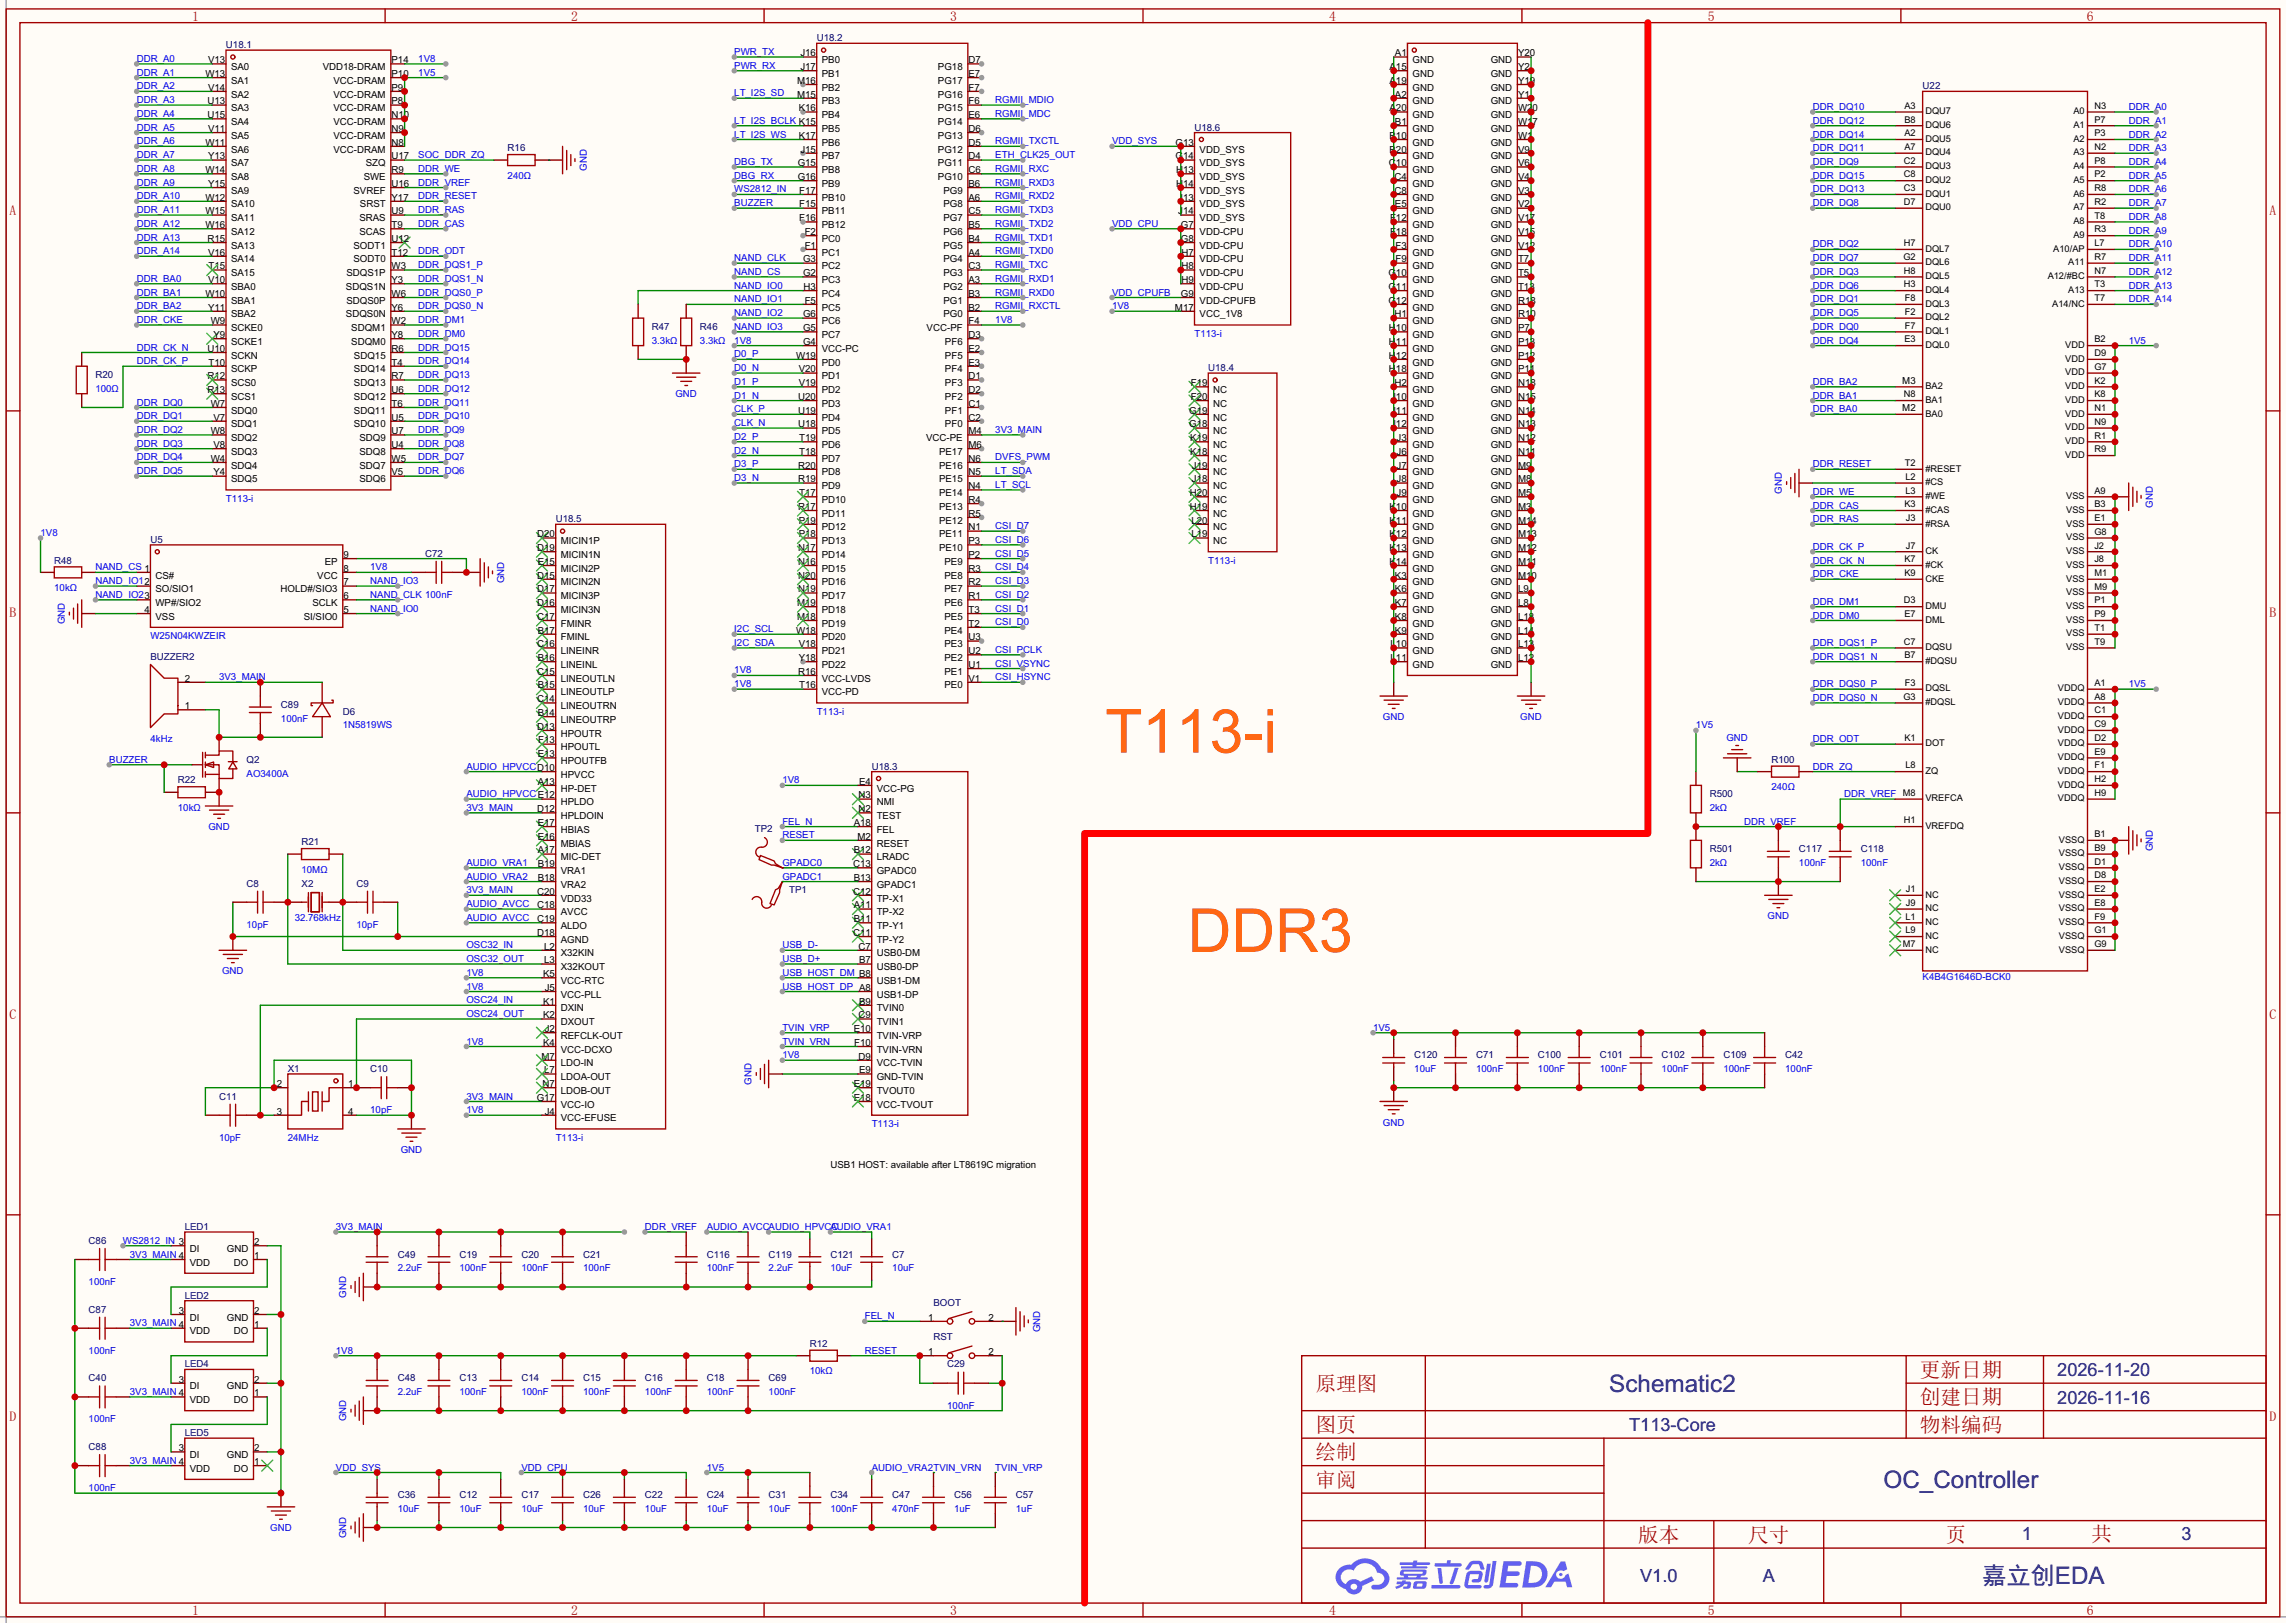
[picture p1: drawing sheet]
<svg xmlns="http://www.w3.org/2000/svg" width="423mm" height="300mm" viewBox="0 0 423 300" stroke-linecap="round" stroke-linejoin="round" font-family="sans-serif">
<defs><g id="words">
<g font-size="11.2" fill="#f60">
<text x="204.3" y="139.1">T113-i</text>
<text x="219.6" y="175.9">DDR3</text>
</g>
<g font-size="4.5" fill="#000080">
<text x="297.5" y="257.3">Schematic2</text>
<text x="348.3" y="275.1">OC_Controller</text>
<text x="366.5" y="292.9">嘉立创EDA</text>
</g>
<g font-size="3.8" fill="#a00000">
<text x="243.2" y="257">原理图</text>
<text x="355" y="254.5">更新日期</text>
<text x="355" y="259.6">创建日期</text>
<text x="243.2" y="269.7">绘制</text>
<text x="243.2" y="264.7">图页</text>
<text x="355" y="264.7">物料编码</text>
<text x="243.2" y="274.8">审阅</text>
<text x="302.9" y="285">版本</text>
<text x="323.2" y="285">尺寸</text>
<text x="359.8" y="285">页</text>
<text x="386.7" y="284.9">共</text>
</g>
<g font-size="3.4" fill="#000080">
<text x="380.4" y="254.3">2026-11-20</text>
<text x="380.4" y="259.4">2026-11-16</text>
<text x="301.2" y="264.5">T113-Core</text>
<text x="373.8" y="284.7">1</text>
<text x="403.3" y="284.7">3</text>
<text x="303.2" y="292.4">V1.0</text>
<text x="325.9" y="292.4">A</text>
</g>
<g font-size="2.5" fill="#a00000">
<text x="35.5" y="3.8">1</text>
<text x="105.6" y="3.8">2</text>
<text x="175.7" y="3.8">3</text>
<text x="245.7" y="3.8">4</text>
<text x="315.8" y="3.8">5</text>
<text x="385.8" y="3.8">6</text>
<text x="1.8" y="39.7">A</text>
<text x="419.6" y="39.7">A</text>
<text x="1.8" y="114">B</text>
<text x="419.6" y="114">B</text>
<text x="1.8" y="188.3">C</text>
<text x="419.6" y="188.3">C</text>
<text x="1.8" y="262.6">D</text>
<text x="419.6" y="262.6">D</text>
<text x="35.5" y="298.5">1</text>
<text x="105.6" y="298.5">2</text>
<text x="175.7" y="298.5">3</text>
<text x="245.7" y="298.5">4</text>
<text x="315.8" y="298.5">5</text>
<text x="385.8" y="298.5">6</text>
</g>
<g font-size="1.8" fill="#00f">
<text x="25.3" y="11.4">DDR_A0</text>
<text x="77.3" y="11.4">1V8</text>
<text x="135.8" y="10.2">PWR_TX</text>
<text x="25.3" y="14">DDR_A1</text>
<text x="25.3" y="16.5">DDR_A2</text>
<text x="77.3" y="14">1V5</text>
<text x="135.8" y="17.8">LT_I2S_SD</text>
<text x="135.8" y="12.7">PWR_RX</text>
<text x="25.3" y="19.1">DDR_A3</text>
<text x="25.3" y="21.6">DDR_A4</text>
<text x="135.8" y="22.9">LT_I2S_BCLK K15</text>
<text x="184" y="21.6">RGMII_MDC</text>
<text x="184" y="19.1">RGMII_MDIO</text>
<text x="335.2" y="22.9">DDR_DQ12</text>
<text x="335.2" y="20.3">DDR_DQ10</text>
<text x="393.6" y="20.3">DDR_A0</text>
<text x="393.6" y="22.9">DDR_A1</text>
<text x="25.3" y="24.1">DDR_A5</text>
<text x="25.3" y="26.7">DDR_A6</text>
<text x="25.3" y="29.2">DDR_A7</text>
<text x="77.3" y="29.2">SOC_DDR_ZQ</text>
<text x="135.8" y="25.4">LT_I2S_WS</text>
<text x="184" y="29.2">ETH_CLK25_OUT</text>
<text x="184" y="26.7">RGMII_TXCTL</text>
<text x="205.6" y="26.7">VDD_SYS</text>
<text x="335.2" y="25.4">DDR_DQ14</text>
<text x="335.2" y="28">DDR_DQ11</text>
<text x="393.6" y="25.4">DDR_A2</text>
<text x="393.6" y="28">DDR_A3</text>
<text x="25.3" y="31.8">DDR_A8</text>
<text x="25.3" y="34.3">DDR_A9</text>
<text x="77.3" y="34.3">DDR_VREF</text>
<text x="77.3" y="31.8">DDR_WE</text>
<text x="93.9" y="33">240Ω</text>
<text x="108.5" y="31.6" transform="rotate(-90 108.5 31.6)">GND</text>
<text x="135.8" y="30.5">DBG_TX</text>
<text x="135.8" y="33">DBG_RX</text>
<text x="135.8" y="35.6">WS2812_IN</text>
<text x="184" y="34.3">RGMII_RXD3</text>
<text x="184" y="31.8">RGMII_RXC</text>
<text x="335.2" y="30.5">DDR_DQ9</text>
<text x="335.2" y="33">DDR_DQ15</text>
<text x="335.2" y="35.6">DDR_DQ13</text>
<text x="393.6" y="30.5">DDR_A4</text>
<text x="393.6" y="33">DDR_A5</text>
<text x="393.6" y="35.6">DDR_A6</text>
<text x="25.3" y="36.8">DDR_A10</text>
<text x="25.3" y="39.4">DDR_A11</text>
<text x="25.3" y="41.9">DDR_A12</text>
<text x="77.3" y="41.9">DDR_CAS</text>
<text x="77.3" y="39.4">DDR_RAS</text>
<text x="77.3" y="36.8">DDR_RESET</text>
<text x="135.8" y="38.1">BUZZER</text>
<text x="184" y="41.9">RGMII_TXD2</text>
<text x="184" y="36.8">RGMII_RXD2</text>
<text x="184" y="39.4">RGMII_TXD3</text>
<text x="205.6" y="41.9">VDD_CPU</text>
<text x="335.2" y="38.1">DDR_DQ8</text>
<text x="393.6" y="38.1">DDR_A7</text>
<text x="393.6" y="40.7">DDR_A8</text>
<text x="25.3" y="44.5">DDR_A13</text>
<text x="25.3" y="47">DDR_A14</text>
<text x="77.3" y="47">DDR_ODT</text>
<text x="184" y="47">RGMII_TXD0</text>
<text x="184" y="44.5">RGMII_TXD1</text>
<text x="335.2" y="45.7">DDR_DQ2</text>
<text x="393.6" y="43.2">DDR_A9</text>
<text x="393.6" y="45.7">DDR_A10</text>
<text x="25.3" y="52.1">DDR_BA0</text>
<text x="77.3" y="52.1">DDR_DQS1_N</text>
<text x="77.3" y="49.5">DDR_DQS1_P</text>
<text x="135.8" y="48.3">NAND_CLK</text>
<text x="135.8" y="50.8">NAND_CS</text>
<text x="135.8" y="53.4">NAND_IO0</text>
<text x="184" y="52.1">RGMII_RXD1</text>
<text x="184" y="49.5">RGMII_TXC</text>
<text x="335.2" y="53.4">DDR_DQ6</text>
<text x="335.2" y="50.8">DDR_DQ3</text>
<text x="335.2" y="48.3">DDR_DQ7</text>
<text x="393.6" y="48.3">DDR_A11</text>
<text x="393.6" y="50.8">DDR_A12</text>
<text x="393.6" y="53.4">DDR_A13</text>
<text x="25.3" y="54.6">DDR_BA1</text>
<text x="25.3" y="57.2">DDR_BA2</text>
<text x="25.3" y="59.7">DDR_CKE</text>
<text x="77.3" y="59.7">DDR_DM1</text>
<text x="77.3" y="57.2">DDR_DQS0_N</text>
<text x="77.3" y="54.6">DDR_DQS0_P</text>
<text x="135.8" y="55.9">NAND_IO1</text>
<text x="135.8" y="58.4">NAND_IO2</text>
<text x="184" y="57.2">RGMII_RXCTL</text>
<text x="184" y="54.6">RGMII_RXD0</text>
<text x="184" y="59.7">1V8</text>
<text x="205.6" y="57.2">1V8</text>
<text x="205.6" y="54.6">VDD_CPUFB</text>
<text x="335.2" y="58.4">DDR_DQ5</text>
<text x="335.2" y="55.9">DDR_DQ1</text>
<text x="393.6" y="55.9">DDR_A14</text>
<text x="25.3" y="64.8">DDR_CK_N</text>
<text x="77.3" y="64.8">DDR_DQ15</text>
<text x="77.3" y="62.2">DDR_DM0</text>
<text x="120.5" y="63.5">3.3kΩ</text>
<text x="129.4" y="63.5">3.3kΩ</text>
<text x="135.8" y="61">NAND_IO3</text>
<text x="135.8" y="63.5">1V8</text>
<text x="220.9" y="62.2">T113-i</text>
<text x="335.2" y="63.5">DDR_DQ4</text>
<text x="335.2" y="61">DDR_DQ0</text>
<text x="393.6" y="63.5">1V5</text>
<text x="25.3" y="67.3">DDR_CK_P</text>
<text x="77.3" y="69.9">DDR_DQ13</text>
<text x="77.3" y="67.3">DDR_DQ14</text>
<text x="135.8" y="66.1">D0_P</text>
<text x="135.8" y="68.6">D0_N</text>
<text x="135.8" y="71.1">D1_P</text>
<text x="335.2" y="71.1">DDR_BA2</text>
<text x="17.7" y="72.4">100Ω</text>
<text x="25.3" y="74.9">DDR_DQ0</text>
<text x="25.3" y="77.5">DDR_DQ1</text>
<text x="77.3" y="77.5">DDR_DQ10</text>
<text x="77.3" y="74.9">DDR_DQ11</text>
<text x="77.3" y="72.4">DDR_DQ12</text>
<text x="124.9" y="73.4">GND</text>
<text x="135.8" y="73.7">D1_N</text>
<text x="135.8" y="76.2">CLK_P</text>
<text x="335.2" y="76.2">DDR_BA0</text>
<text x="335.2" y="73.7">DDR_BA1</text>
<text x="25.3" y="80">DDR_DQ2</text>
<text x="25.3" y="82.6">DDR_DQ3</text>
<text x="77.3" y="82.6">DDR_DQ8</text>
<text x="77.3" y="80">DDR_DQ9</text>
<text x="135.8" y="78.8">CLK_N</text>
<text x="135.8" y="81.3">D2_P</text>
<text x="135.8" y="83.8">D2_N</text>
<text x="184" y="80">3V3_MAIN</text>
<text x="25.3" y="85.1">DDR_DQ4</text>
<text x="25.3" y="87.6">DDR_DQ5</text>
<text x="77.3" y="87.6">DDR_DQ6</text>
<text x="77.3" y="85.1">DDR_DQ7</text>
<text x="135.8" y="86.4">D3_P</text>
<text x="135.8" y="88.9">D3_N</text>
<text x="184" y="87.6">LT_SDA</text>
<text x="184" y="85.1">DVFS_PWM</text>
<text x="335.2" y="86.4">DDR_RESET</text>
<text x="41.8" y="92.7">T113-i</text>
<text x="184" y="90.2">LT_SCL</text>
<text x="329.5" y="91.3" transform="rotate(-90 329.5 91.3)">GND</text>
<text x="335.2" y="91.5">DDR_WE</text>
<text x="335.2" y="94">DDR_CAS</text>
<text x="398" y="93.8" transform="rotate(-90 398 93.8)">GND</text>
<text x="7.5" y="99.1">1V8</text>
<text x="184" y="100.3">CSI_D6</text>
<text x="184" y="97.8">CSI_D7</text>
<text x="335.2" y="96.5">DDR_RAS</text>
<text x="335.2" y="101.6">DDR_CK_P</text>
<text x="17.7" y="108">NAND_IO12</text>
<text x="17.7" y="105.4">NAND_CS 1</text>
<text x="68.5" y="105.4">1V8</text>
<text x="68.5" y="108">NAND_IO3</text>
<text x="93.2" y="107.8" transform="rotate(-90 93.2 107.8)">GND</text>
<text x="184" y="108">CSI_D3</text>
<text x="184" y="105.4">CSI_D4</text>
<text x="184" y="102.9">CSI_D5</text>
<text x="223.4" y="104.2">T113-i</text>
<text x="335.2" y="106.7">DDR_CKE</text>
<text x="335.2" y="104.2">DDR_CK_N</text>
<text x="10" y="109.2">10kΩ</text>
<text x="17.7" y="110.5">NAND_IO23</text>
<text x="68.5" y="110.5">NAND_CLK 100nF</text>
<text x="68.5" y="113">NAND_IO0</text>
<text x="184" y="113">CSI_D1</text>
<text x="184" y="110.5">CSI_D2</text>
<text x="335.2" y="111.8">DDR_DM1</text>
<text x="12" y="115.4" transform="rotate(-90 12 115.4)">GND</text>
<text x="27.8" y="118.1">W25N04KWZEIR</text>
<text x="135.8" y="116.9">I2C_SCL</text>
<text x="135.8" y="119.4">I2C_SDA</text>
<text x="184" y="115.6">CSI_D0</text>
<text x="335.2" y="114.3">DDR_DM0</text>
<text x="335.2" y="119.4">DDR_DQS1_P</text>
<text x="40.5" y="125.7">3V3_MAIN</text>
<text x="135.8" y="124.5">1V8</text>
<text x="184" y="125.7">CSI_HSYNC</text>
<text x="184" y="123.2">CSI_VSYNC</text>
<text x="184" y="120.7">CSI_PCLK</text>
<text x="335.2" y="121.9">DDR_DQS1_N</text>
<text x="135.8" y="127">1V8</text>
<text x="335.2" y="129.6">DDR_DQS0_N</text>
<text x="335.2" y="127">DDR_DQS0_P</text>
<text x="393.6" y="127">1V5</text>
<text x="27.8" y="137.2">4kHz</text>
<text x="51.9" y="133.4">100nF</text>
<text x="63.4" y="134.6">1N5819WS</text>
<text x="151" y="132.1">T113-i</text>
<text x="255.7" y="133.1">GND</text>
<text x="281.1" y="133.1">GND</text>
<text x="313.6" y="134.6">1V5</text>
<text x="319.2" y="136.9">GND</text>
<text x="335.2" y="137.2">DDR_ODT</text>
<text x="20.2" y="141">BUZZER</text>
<text x="45.6" y="143.5">AO3400A</text>
<text x="86.2" y="142.3">AUDIO_HPVCCD10</text>
<text x="335.2" y="142.3">DDR_ZQ</text>
<text x="32.9" y="149.9">10kΩ</text>
<text x="86.2" y="149.9">3V3_MAIN</text>
<text x="86.2" y="147.3">AUDIO_HPVCCE12</text>
<text x="144.7" y="144.8">1V8</text>
<text x="316.1" y="149.9">2kΩ</text>
<text x="327.5" y="146.1">240Ω</text>
<text x="341" y="147.3">DDR_VREF M8</text>
<text x="38.5" y="153.4">GND</text>
<text x="144.7" y="155">RESET</text>
<text x="144.7" y="152.4">FEL_N</text>
<text x="322.5" y="152.4">DDR_VREF</text>
<text x="55.8" y="161.3">10MΩ</text>
<text x="86.2" y="160">AUDIO_VRA1</text>
<text x="144.7" y="160">GPADC0</text>
<text x="316.1" y="160">2kΩ</text>
<text x="332.6" y="160">100nF</text>
<text x="344" y="160">100nF</text>
<text x="398" y="157.3" transform="rotate(-90 398 157.3)">GND</text>
<text x="86.2" y="162.6">AUDIO_VRA2</text>
<text x="86.2" y="167.7">AUDIO_AVCC</text>
<text x="86.2" y="165.1">3V3_MAIN</text>
<text x="144.7" y="162.6">GPADC1</text>
<text x="45.6" y="171.5">10pF</text>
<text x="54.5" y="170.2">32.768kHz</text>
<text x="65.9" y="171.5">10pF</text>
<text x="86.2" y="170.2">AUDIO_AVCC</text>
<text x="326.8" y="169.9">GND</text>
<text x="86.2" y="175.3">OSC32_IN</text>
<text x="86.2" y="177.8">OSC32_OUT</text>
<text x="144.7" y="177.8">USB_D+</text>
<text x="144.7" y="175.3">USB_D-</text>
<text x="41.1" y="180.1">GND</text>
<text x="86.2" y="180.4">1V8</text>
<text x="86.2" y="185.4">OSC24_IN</text>
<text x="86.2" y="182.9">1V8</text>
<text x="144.7" y="180.4">USB_HOST_DM B8</text>
<text x="144.7" y="182.9">USB_HOST_DP A8</text>
<text x="355.5" y="181.1">K4B4G1646D-BCK0</text>
<text x="86.2" y="188">OSC24_OUT</text>
<text x="144.7" y="190.5">TVIN_VRP</text>
<text x="253.9" y="190.5">1V5</text>
<text x="86.2" y="193.1">1V8</text>
<text x="144.7" y="193.1">TVIN_VRN</text>
<text x="144.7" y="195.6">1V8</text>
<text x="86.2" y="203.2">3V3_MAIN</text>
<text x="139" y="200.5" transform="rotate(-90 139 200.5)">GND</text>
<text x="261.5" y="198.1">10uF</text>
<text x="272.9" y="198.1">100nF</text>
<text x="284.4" y="198.1">100nF</text>
<text x="295.8" y="198.1">100nF</text>
<text x="307.2" y="198.1">100nF</text>
<text x="318.6" y="198.1">100nF</text>
<text x="330.1" y="198.1">100nF</text>
<text x="68.5" y="205.8">10pF</text>
<text x="86.2" y="205.8">1V8</text>
<text x="161.2" y="208.3">T113-i</text>
<text x="255.7" y="208">GND</text>
<text x="40.5" y="210.8">10pF</text>
<text x="53.2" y="210.8">24MHz</text>
<text x="74.1" y="213.1">GND</text>
<text x="102.7" y="210.8">T113-i</text>
<text x="62.1" y="227.3">3V3_MAIN</text>
<text x="119.3" y="227.3">DDR_VREF</text>
<text x="130.7" y="227.3">AUDIO_AVCCAUDIO_HPVCC</text>
<text x="153.5" y="227.3">AUDIO_VRA1</text>
<text x="22.7" y="229.9">WS2812_IN 3</text>
<text x="24" y="232.4">3V3_MAIN 4</text>
<text x="16.4" y="237.5">100nF</text>
<text x="64" y="239.9" transform="rotate(-90 64 239.9)">GND</text>
<text x="73.5" y="235">2.2uF</text>
<text x="85" y="235">100nF</text>
<text x="96.4" y="235">100nF</text>
<text x="107.8" y="235">100nF</text>
<text x="130.7" y="235">100nF</text>
<text x="142.1" y="235">2.2uF</text>
<text x="153.5" y="235">10uF</text>
<text x="165" y="235">10uF</text>
<text x="24" y="245.1">3V3_MAIN 4</text>
<text x="159.9" y="243.9">FEL_N</text>
<text x="16.4" y="250.2">100nF</text>
<text x="62.1" y="250.2">1V8</text>
<text x="159.9" y="250.2">RESET</text>
<text x="192.3" y="246.2" transform="rotate(-90 192.3 246.2)">GND</text>
<text x="24" y="257.8">3V3_MAIN 4</text>
<text x="73.5" y="257.8">2.2uF</text>
<text x="85" y="257.8">100nF</text>
<text x="96.4" y="257.8">100nF</text>
<text x="107.8" y="257.8">100nF</text>
<text x="119.3" y="257.8">100nF</text>
<text x="130.7" y="257.8">100nF</text>
<text x="142.1" y="257.8">100nF</text>
<text x="149.7" y="254">10kΩ</text>
<text x="16.4" y="262.9">100nF</text>
<text x="64" y="262.7" transform="rotate(-90 64 262.7)">GND</text>
<text x="175.1" y="260.4">100nF</text>
<text x="16.4" y="275.6">100nF</text>
<text x="24" y="270.5">3V3_MAIN 4</text>
<text x="62.1" y="271.8">VDD_SYS</text>
<text x="96.4" y="271.8">VDD_CPU</text>
<text x="130.7" y="271.8">1V5</text>
<text x="161.2" y="271.8">AUDIO_VRA2TVIN_VRN</text>
<text x="184" y="271.8">TVIN_VRP</text>
<text x="73.5" y="279.4">10uF</text>
<text x="85" y="279.4">10uF</text>
<text x="96.4" y="279.4">10uF</text>
<text x="107.8" y="279.4">10uF</text>
<text x="119.3" y="279.4">10uF</text>
<text x="130.7" y="279.4">10uF</text>
<text x="142.1" y="279.4">10uF</text>
<text x="153.5" y="279.4">100nF</text>
<text x="165" y="279.4">470nF</text>
<text x="176.4" y="279.4">1uF</text>
<text x="187.8" y="279.4">1uF</text>
<text x="49.9" y="283">GND</text>
<text x="64" y="284.3" transform="rotate(-90 64 284.3)">GND</text>
</g>
<g font-size="1.8">
<text x="38.5" y="11.7">V13</text>
<text x="72.4" y="11.7">P14</text>
<text x="148" y="10.4">J16</text>
<text x="151.9" y="11.7">PB0</text>
<text x="179.1" y="11.7">D7</text>
<text x="257.9" y="10.4">A1</text>
<text x="261.2" y="11.7">GND</text>
<text x="275.6" y="11.7">GND</text>
<text x="280.7" y="10.4">Y20</text>
<text x="38" y="14.2">W13</text>
<text x="38.5" y="16.8">V14</text>
<text x="42.7" y="13">SA0</text>
<text x="42.7" y="15.5">SA1</text>
<text x="59.7" y="13">VDD18-DRAM</text>
<text x="61.7" y="15.5">VCC-DRAM</text>
<text x="72.4" y="16.8">P9</text>
<text x="72.4" y="14.2">P10</text>
<text x="147.4" y="15.5">M16</text>
<text x="148" y="13">J17</text>
<text x="151.9" y="14.2">PB1</text>
<text x="151.9" y="16.8">PB2</text>
<text x="173.4" y="15.5">PG17</text>
<text x="173.4" y="13">PG18</text>
<text x="179.1" y="16.8">F7</text>
<text x="179.1" y="14.2">E7</text>
<text x="256.9" y="13">A15</text>
<text x="256.9" y="15.5">A19</text>
<text x="261.2" y="14.2">GND</text>
<text x="261.2" y="16.8">GND</text>
<text x="275.6" y="16.8">GND</text>
<text x="275.6" y="14.2">GND</text>
<text x="280.7" y="15.5">Y19</text>
<text x="280.7" y="13">Y2</text>
<text x="38.4" y="19.3">U13</text>
<text x="38.4" y="21.8">U15</text>
<text x="42.7" y="18">SA2</text>
<text x="42.7" y="20.6">SA3</text>
<text x="42.7" y="23.1">SA4</text>
<text x="61.7" y="23.1">VCC-DRAM</text>
<text x="61.7" y="20.6">VCC-DRAM</text>
<text x="61.7" y="18">VCC-DRAM</text>
<text x="72.4" y="21.8">N10</text>
<text x="72.4" y="19.3">P8</text>
<text x="147.4" y="18">M15</text>
<text x="147.7" y="20.6">K16</text>
<text x="151.9" y="19.3">PB3</text>
<text x="151.9" y="21.8">PB4</text>
<text x="173.4" y="23.1">PG14</text>
<text x="173.4" y="20.6">PG15</text>
<text x="173.4" y="18">PG16</text>
<text x="179.1" y="21.8">E6</text>
<text x="179.1" y="19.3">F6</text>
<text x="256.9" y="20.6">A20</text>
<text x="257.9" y="18">A2</text>
<text x="257.9" y="23.1">B1</text>
<text x="261.2" y="19.3">GND</text>
<text x="261.2" y="21.8">GND</text>
<text x="275.6" y="21.8">GND</text>
<text x="275.6" y="19.3">GND</text>
<text x="280.7" y="23.1">W17</text>
<text x="280.7" y="20.6">W20</text>
<text x="280.7" y="18">Y1</text>
<text x="38" y="26.9">W11</text>
<text x="38.5" y="24.4">V11</text>
<text x="38.5" y="29.5">Y13</text>
<text x="42.7" y="25.7">SA5</text>
<text x="42.7" y="28.2">SA6</text>
<text x="61.7" y="28.2">VCC-DRAM</text>
<text x="61.7" y="25.7">VCC-DRAM</text>
<text x="72.4" y="29.5">U17</text>
<text x="72.4" y="26.9">N8</text>
<text x="72.4" y="24.4">N9</text>
<text x="147.7" y="25.7">K17</text>
<text x="148" y="28.2">J15</text>
<text x="151.9" y="24.4">PB5</text>
<text x="151.9" y="26.9">PB6</text>
<text x="151.9" y="29.5">PB7</text>
<text x="173.4" y="28.2">PG12</text>
<text x="173.4" y="25.7">PG13</text>
<text x="179.1" y="29.5">D4</text>
<text x="179.1" y="26.9">D5</text>
<text x="179.1" y="24.4">D6</text>
<text x="217.3" y="26.9">G13</text>
<text x="217.3" y="29.5">G14</text>
<text x="221.8" y="28.2">VDD_SYS</text>
<text x="256.9" y="25.7">B10</text>
<text x="256.9" y="28.2">B20</text>
<text x="261.2" y="24.4">GND</text>
<text x="261.2" y="26.9">GND</text>
<text x="261.2" y="29.5">GND</text>
<text x="275.6" y="29.5">GND</text>
<text x="275.6" y="26.9">GND</text>
<text x="275.6" y="24.4">GND</text>
<text x="280.7" y="28.2">V9</text>
<text x="280.7" y="25.7">W1</text>
<text x="38" y="32">W14</text>
<text x="38.5" y="34.5">Y15</text>
<text x="42.7" y="30.7">SA7</text>
<text x="42.7" y="33.3">SA8</text>
<text x="42.7" y="35.8">SA9</text>
<text x="65.3" y="35.8">SVREF</text>
<text x="67.2" y="33.3">SWE</text>
<text x="67.6" y="30.7">SZQ</text>
<text x="72.4" y="34.5">U16</text>
<text x="72.4" y="32">R9</text>
<text x="147.5" y="30.7">G15</text>
<text x="147.5" y="33.3">G16</text>
<text x="147.8" y="35.8">F17</text>
<text x="151.9" y="32">PB8</text>
<text x="151.9" y="34.5">PB9</text>
<text x="173.4" y="33.3">PG10</text>
<text x="173.4" y="30.7">PG11</text>
<text x="174.4" y="35.8">PG9</text>
<text x="179.1" y="34.5">B6</text>
<text x="179.1" y="32">C6</text>
<text x="217.4" y="32">H13</text>
<text x="217.4" y="34.5">H14</text>
<text x="221.8" y="30.7">VDD_SYS</text>
<text x="221.8" y="33.3">VDD_SYS</text>
<text x="221.8" y="35.8">VDD_SYS</text>
<text x="256.8" y="30.7">C10</text>
<text x="257.8" y="33.3">C4</text>
<text x="257.8" y="35.8">C8</text>
<text x="261.2" y="32">GND</text>
<text x="261.2" y="34.5">GND</text>
<text x="275.6" y="34.5">GND</text>
<text x="275.6" y="32">GND</text>
<text x="280.7" y="35.8">V3</text>
<text x="280.7" y="33.3">V4</text>
<text x="280.7" y="30.7">V6</text>
<text x="38" y="37.1">W12</text>
<text x="38" y="39.6">W15</text>
<text x="42.7" y="38.4">SA10</text>
<text x="42.7" y="40.9">SA11</text>
<text x="66.4" y="40.9">SRAS</text>
<text x="66.5" y="38.4">SRST</text>
<text x="72.4" y="39.6">U9</text>
<text x="72.4" y="37.1">Y17</text>
<text x="147.8" y="38.4">F15</text>
<text x="147.8" y="40.9">F16</text>
<text x="151.9" y="37.1">PB10</text>
<text x="151.9" y="39.6">PB11</text>
<text x="174.4" y="40.9">PG7</text>
<text x="174.4" y="38.4">PG8</text>
<text x="179.1" y="39.6">C5</text>
<text x="179.1" y="37.1">A6</text>
<text x="217.8" y="37.1">J13</text>
<text x="217.8" y="39.6">J14</text>
<text x="221.8" y="38.4">VDD_SYS</text>
<text x="221.8" y="40.9">VDD_SYS</text>
<text x="257" y="40.9">F12</text>
<text x="257.9" y="38.4">E5</text>
<text x="261.2" y="37.1">GND</text>
<text x="261.2" y="39.6">GND</text>
<text x="275.6" y="39.6">GND</text>
<text x="275.6" y="37.1">GND</text>
<text x="280.7" y="40.9">V17</text>
<text x="280.7" y="38.4">V2</text>
<text x="38" y="42.2">W16</text>
<text x="38.4" y="44.7">R15</text>
<text x="38.5" y="47.2">V16</text>
<text x="42.7" y="43.4">SA12</text>
<text x="42.7" y="46">SA13</text>
<text x="65.3" y="46">SODT1</text>
<text x="66.4" y="43.4">SCAS</text>
<text x="72.4" y="47.2">T12</text>
<text x="72.4" y="44.7">U12</text>
<text x="72.4" y="42.2">T9</text>
<text x="148.8" y="43.4">F2</text>
<text x="148.8" y="46">F1</text>
<text x="151.9" y="42.2">PB12</text>
<text x="151.9" y="44.7">PC0</text>
<text x="151.9" y="47.2">PC1</text>
<text x="174.4" y="46">PG5</text>
<text x="174.4" y="43.4">PG6</text>
<text x="179.1" y="47.2">A4</text>
<text x="179.1" y="44.7">B4</text>
<text x="179.1" y="42.2">B5</text>
<text x="218.3" y="42.2">G7</text>
<text x="218.3" y="44.7">G8</text>
<text x="218.4" y="47.2">H7</text>
<text x="221.8" y="43.4">VDD-CPU</text>
<text x="221.8" y="46">VDD-CPU</text>
<text x="257" y="43.4">F18</text>
<text x="258" y="46">F3</text>
<text x="261.2" y="42.2">GND</text>
<text x="261.2" y="44.7">GND</text>
<text x="261.2" y="47.2">GND</text>
<text x="275.6" y="47.2">GND</text>
<text x="275.6" y="44.7">GND</text>
<text x="275.6" y="42.2">GND</text>
<text x="280.7" y="46">V12</text>
<text x="280.7" y="43.4">V15</text>
<text x="38.5" y="52.3">V10</text>
<text x="38.6" y="49.8">T15</text>
<text x="42.7" y="48.5">SA14</text>
<text x="42.7" y="51.1">SA15</text>
<text x="42.7" y="53.6">SBA0</text>
<text x="64" y="53.6">SDQS1N</text>
<text x="64.1" y="51.1">SDQS1P</text>
<text x="65.3" y="48.5">SODT0</text>
<text x="72.4" y="52.3">Y3</text>
<text x="72.4" y="49.8">W3</text>
<text x="148.5" y="48.5">G3</text>
<text x="148.5" y="51.1">G2</text>
<text x="148.6" y="53.6">H3</text>
<text x="151.9" y="49.8">PC2</text>
<text x="151.9" y="52.3">PC3</text>
<text x="174.4" y="53.6">PG2</text>
<text x="174.4" y="51.1">PG3</text>
<text x="174.4" y="48.5">PG4</text>
<text x="179.1" y="52.3">A3</text>
<text x="179.1" y="49.8">C3</text>
<text x="218.4" y="49.8">H8</text>
<text x="218.4" y="52.3">H9</text>
<text x="221.8" y="48.5">VDD-CPU</text>
<text x="221.8" y="51.1">VDD-CPU</text>
<text x="221.8" y="53.6">VDD-CPU</text>
<text x="256.7" y="51.1">G10</text>
<text x="256.7" y="53.6">G11</text>
<text x="258" y="48.5">F9</text>
<text x="261.2" y="49.8">GND</text>
<text x="261.2" y="52.3">GND</text>
<text x="275.6" y="52.3">GND</text>
<text x="275.6" y="49.8">GND</text>
<text x="280.7" y="53.6">T13</text>
<text x="280.7" y="51.1">T5</text>
<text x="280.7" y="48.5">T7</text>
<text x="38" y="54.9">W10</text>
<text x="38.5" y="57.4">Y11</text>
<text x="39" y="59.9">W9</text>
<text x="42.7" y="56.1">SBA1</text>
<text x="42.7" y="58.7">SBA2</text>
<text x="64" y="58.7">SDQS0N</text>
<text x="64.1" y="56.1">SDQS0P</text>
<text x="72.4" y="59.9">W2</text>
<text x="72.4" y="57.4">Y6</text>
<text x="72.4" y="54.9">W6</text>
<text x="148.5" y="58.7">G6</text>
<text x="148.8" y="56.1">F5</text>
<text x="151.9" y="54.9">PC4</text>
<text x="151.9" y="57.4">PC5</text>
<text x="151.9" y="59.9">PC6</text>
<text x="174.4" y="58.7">PG0</text>
<text x="174.4" y="56.1">PG1</text>
<text x="179.1" y="59.9">F4</text>
<text x="179.1" y="57.4">B2</text>
<text x="179.1" y="54.9">B3</text>
<text x="217.2" y="57.4">M17</text>
<text x="218.3" y="54.9">G9</text>
<text x="221.8" y="56.1">VDD-CPUFB</text>
<text x="221.8" y="58.7">VCC_1V8</text>
<text x="256.7" y="56.1">G12</text>
<text x="257.8" y="58.7">H1</text>
<text x="261.2" y="54.9">GND</text>
<text x="261.2" y="57.4">GND</text>
<text x="261.2" y="59.9">GND</text>
<text x="275.6" y="59.9">GND</text>
<text x="275.6" y="57.4">GND</text>
<text x="275.6" y="54.9">GND</text>
<text x="280.7" y="58.7">R10</text>
<text x="280.7" y="56.1">R18</text>
<text x="38.4" y="65">U10</text>
<text x="39.5" y="62.5">Y9</text>
<text x="42.7" y="61.2">SCKE0</text>
<text x="42.7" y="63.8">SCKE1</text>
<text x="64.9" y="63.8">SDQM0</text>
<text x="64.9" y="61.2">SDQM1</text>
<text x="72.4" y="65">R6</text>
<text x="72.4" y="62.5">Y8</text>
<text x="148.5" y="61.2">G5</text>
<text x="148.5" y="63.8">G4</text>
<text x="151.9" y="62.5">PC7</text>
<text x="151.9" y="65">VCC-PC</text>
<text x="171.3" y="61.2">VCC-PF</text>
<text x="174.7" y="63.8">PF6</text>
<text x="179.1" y="65">E2</text>
<text x="179.1" y="62.5">D3</text>
<text x="256.8" y="61.2">H10</text>
<text x="256.8" y="63.8">H11</text>
<text x="261.2" y="62.5">GND</text>
<text x="261.2" y="65">GND</text>
<text x="275.6" y="65">GND</text>
<text x="275.6" y="62.5">GND</text>
<text x="280.7" y="63.8">P13</text>
<text x="280.7" y="61.2">P7</text>
<text x="38.4" y="70.1">R12</text>
<text x="38.6" y="67.6">T10</text>
<text x="42.7" y="66.3">SCKN</text>
<text x="42.7" y="68.8">SCKP</text>
<text x="42.7" y="71.4">SCS0</text>
<text x="65.4" y="71.4">SDQ13</text>
<text x="65.4" y="68.8">SDQ14</text>
<text x="65.4" y="66.3">SDQ15</text>
<text x="72.4" y="70.1">R7</text>
<text x="72.4" y="67.6">T4</text>
<text x="147.2" y="66.3">W19</text>
<text x="147.7" y="68.8">V20</text>
<text x="147.7" y="71.4">V19</text>
<text x="151.9" y="67.6">PD0</text>
<text x="151.9" y="70.1">PD1</text>
<text x="174.7" y="71.4">PF3</text>
<text x="174.7" y="68.8">PF4</text>
<text x="174.7" y="66.3">PF5</text>
<text x="179.1" y="70.1">D1</text>
<text x="179.1" y="67.6">E3</text>
<text x="220.2" y="71.4">F19</text>
<text x="256.8" y="66.3">H12</text>
<text x="256.8" y="68.8">H18</text>
<text x="257.8" y="71.4">H2</text>
<text x="261.2" y="67.6">GND</text>
<text x="261.2" y="70.1">GND</text>
<text x="275.6" y="70.1">GND</text>
<text x="275.6" y="67.6">GND</text>
<text x="280.7" y="71.4">N18</text>
<text x="280.7" y="68.8">P11</text>
<text x="280.7" y="66.3">P12</text>
<text x="351.7" y="70.9">M3</text>
<text x="38.4" y="72.6">R13</text>
<text x="39" y="75.2">W7</text>
<text x="39.5" y="77.7">V7</text>
<text x="42.7" y="73.9">SCS1</text>
<text x="42.7" y="76.5">SDQ0</text>
<text x="65.4" y="76.5">SDQ11</text>
<text x="65.4" y="73.9">SDQ12</text>
<text x="72.4" y="77.7">U5</text>
<text x="72.4" y="75.2">T6</text>
<text x="72.4" y="72.6">U6</text>
<text x="147.6" y="73.9">U20</text>
<text x="147.6" y="76.5">U19</text>
<text x="151.9" y="72.6">PD2</text>
<text x="151.9" y="75.2">PD3</text>
<text x="151.9" y="77.7">PD4</text>
<text x="174.7" y="76.5">PF1</text>
<text x="174.7" y="73.9">PF2</text>
<text x="179.1" y="77.7">C2</text>
<text x="179.1" y="75.2">C1</text>
<text x="179.1" y="72.6">D2</text>
<text x="219.9" y="76.5">G19</text>
<text x="220.2" y="73.9">F20</text>
<text x="224.3" y="72.6">NC</text>
<text x="224.3" y="75.2">NC</text>
<text x="224.3" y="77.7">NC</text>
<text x="257.2" y="73.9">J10</text>
<text x="257.2" y="76.5">J11</text>
<text x="261.2" y="72.6">GND</text>
<text x="261.2" y="75.2">GND</text>
<text x="261.2" y="77.7">GND</text>
<text x="275.6" y="77.7">GND</text>
<text x="275.6" y="75.2">GND</text>
<text x="275.6" y="72.6">GND</text>
<text x="280.7" y="76.5">N14</text>
<text x="280.7" y="73.9">N15</text>
<text x="351.7" y="76">M2</text>
<text x="39" y="80.3">W8</text>
<text x="39.5" y="82.8">V8</text>
<text x="42.7" y="79">SDQ1</text>
<text x="42.7" y="81.5">SDQ2</text>
<text x="65.4" y="79">SDQ10</text>
<text x="66.4" y="81.5">SDQ9</text>
<text x="72.4" y="82.8">U4</text>
<text x="72.4" y="80.3">U7</text>
<text x="147.6" y="79">U18</text>
<text x="147.8" y="81.5">T19</text>
<text x="151.9" y="80.3">PD5</text>
<text x="151.9" y="82.8">PD6</text>
<text x="171.2" y="81.5">VCC-PE</text>
<text x="174.7" y="79">PF0</text>
<text x="179.1" y="82.8">M6</text>
<text x="179.1" y="80.3">M4</text>
<text x="219.9" y="79">G18</text>
<text x="220.1" y="81.5">K19</text>
<text x="224.3" y="80.3">NC</text>
<text x="224.3" y="82.8">NC</text>
<text x="257.2" y="79">J12</text>
<text x="258.2" y="81.5">J3</text>
<text x="261.2" y="80.3">GND</text>
<text x="261.2" y="82.8">GND</text>
<text x="275.6" y="82.8">GND</text>
<text x="275.6" y="80.3">GND</text>
<text x="280.7" y="81.5">N12</text>
<text x="280.7" y="79">N13</text>
<text x="39" y="85.3">W4</text>
<text x="39.5" y="87.9">Y4</text>
<text x="42.7" y="84.1">SDQ3</text>
<text x="42.7" y="86.6">SDQ4</text>
<text x="42.7" y="89.2">SDQ5</text>
<text x="66.4" y="89.2">SDQ6</text>
<text x="66.4" y="86.6">SDQ7</text>
<text x="66.4" y="84.1">SDQ8</text>
<text x="72.4" y="87.9">V5</text>
<text x="72.4" y="85.3">W5</text>
<text x="147.6" y="86.6">R20</text>
<text x="147.6" y="89.2">R19</text>
<text x="147.8" y="84.1">T18</text>
<text x="151.9" y="85.3">PD7</text>
<text x="151.9" y="87.9">PD8</text>
<text x="173.6" y="89.2">PE15</text>
<text x="173.6" y="86.6">PE16</text>
<text x="173.6" y="84.1">PE17</text>
<text x="179.1" y="87.9">N5</text>
<text x="179.1" y="85.3">N6</text>
<text x="220.1" y="84.1">K18</text>
<text x="220.4" y="86.6">J19</text>
<text x="220.4" y="89.2">J18</text>
<text x="224.3" y="85.3">NC</text>
<text x="224.3" y="87.9">NC</text>
<text x="258.2" y="84.1">J6</text>
<text x="258.2" y="86.6">J7</text>
<text x="258.2" y="89.2">J8</text>
<text x="261.2" y="85.3">GND</text>
<text x="261.2" y="87.9">GND</text>
<text x="275.6" y="87.9">GND</text>
<text x="275.6" y="85.3">GND</text>
<text x="280.7" y="89.2">M8</text>
<text x="280.7" y="86.6">M9</text>
<text x="280.7" y="84.1">N11</text>
<text x="147.6" y="94.2">R17</text>
<text x="147.8" y="91.7">T17</text>
<text x="151.9" y="90.4">PD9</text>
<text x="151.9" y="93">PD10</text>
<text x="151.9" y="95.5">PD11</text>
<text x="173.6" y="94.2">PE13</text>
<text x="173.6" y="91.7">PE14</text>
<text x="179.1" y="95.5">R5</text>
<text x="179.1" y="93">R4</text>
<text x="179.1" y="90.4">N4</text>
<text x="220" y="91.7">H20</text>
<text x="220" y="94.2">H19</text>
<text x="224.3" y="90.4">NC</text>
<text x="224.3" y="93">NC</text>
<text x="224.3" y="95.5">NC</text>
<text x="256.9" y="94.2">K10</text>
<text x="258.2" y="91.7">J9</text>
<text x="261.2" y="90.4">GND</text>
<text x="261.2" y="93">GND</text>
<text x="261.2" y="95.5">GND</text>
<text x="275.6" y="95.5">GND</text>
<text x="275.6" y="93">GND</text>
<text x="275.6" y="90.4">GND</text>
<text x="280.7" y="94.2">M3</text>
<text x="280.7" y="91.7">M5</text>
<text x="99.3" y="99.3">D20</text>
<text x="99.3" y="101.9">D19</text>
<text x="103.7" y="100.6">MICIN1P</text>
<text x="147.6" y="101.9">N17</text>
<text x="147.7" y="96.8">P19</text>
<text x="147.7" y="99.3">P18</text>
<text x="151.9" y="98">PD12</text>
<text x="151.9" y="100.6">PD13</text>
<text x="173.6" y="101.9">PE10</text>
<text x="173.6" y="99.3">PE11</text>
<text x="173.6" y="96.8">PE12</text>
<text x="179.1" y="100.6">P3</text>
<text x="179.1" y="98">N1</text>
<text x="220.3" y="96.8">L20</text>
<text x="220.3" y="99.3">L19</text>
<text x="224.3" y="98">NC</text>
<text x="224.3" y="100.6">NC</text>
<text x="256.9" y="96.8">K11</text>
<text x="256.9" y="99.3">K12</text>
<text x="256.9" y="101.9">K13</text>
<text x="261.2" y="98">GND</text>
<text x="261.2" y="100.6">GND</text>
<text x="275.6" y="100.6">GND</text>
<text x="275.6" y="98">GND</text>
<text x="280.7" y="101.9">M12</text>
<text x="280.7" y="99.3">M13</text>
<text x="280.7" y="96.8">M14</text>
<text x="28.8" y="106.9">CS#</text>
<text x="58.6" y="106.9">VCC</text>
<text x="60" y="104.4">EP</text>
<text x="63.5" y="103.1">9</text>
<text x="63.5" y="105.7">8</text>
<text x="99.3" y="106.9">D15</text>
<text x="99.4" y="104.4">E15</text>
<text x="103.7" y="103.1">MICIN1N</text>
<text x="103.7" y="105.7">MICIN2P</text>
<text x="147.6" y="104.4">N16</text>
<text x="147.6" y="106.9">N20</text>
<text x="151.9" y="103.1">PD14</text>
<text x="151.9" y="105.7">PD15</text>
<text x="174.6" y="106.9">PE8</text>
<text x="174.6" y="104.4">PE9</text>
<text x="179.1" y="105.7">R3</text>
<text x="179.1" y="103.1">P2</text>
<text x="256.9" y="104.4">K14</text>
<text x="257.9" y="106.9">K3</text>
<text x="261.2" y="103.1">GND</text>
<text x="261.2" y="105.7">GND</text>
<text x="275.6" y="105.7">GND</text>
<text x="275.6" y="103.1">GND</text>
<text x="280.7" y="106.9">M10</text>
<text x="280.7" y="104.4">M11</text>
<text x="26.7" y="113.3">4</text>
<text x="28.8" y="112">WP#/SIO2</text>
<text x="28.8" y="109.5">SO/SIO1</text>
<text x="51.9" y="109.5">HOLD#/SIO3</text>
<text x="57.7" y="112">SCLK</text>
<text x="63.5" y="108.2">7</text>
<text x="63.5" y="110.7">6</text>
<text x="63.5" y="113.3">5</text>
<text x="99.3" y="109.5">D17</text>
<text x="99.3" y="112">D16</text>
<text x="103.7" y="108.2">MICIN2N</text>
<text x="103.7" y="110.7">MICIN3P</text>
<text x="103.7" y="113.3">MICIN3N</text>
<text x="147.4" y="112">M19</text>
<text x="147.6" y="109.5">N19</text>
<text x="151.9" y="108.2">PD16</text>
<text x="151.9" y="110.7">PD17</text>
<text x="151.9" y="113.3">PD18</text>
<text x="174.6" y="112">PE6</text>
<text x="174.6" y="109.5">PE7</text>
<text x="179.1" y="113.3">T3</text>
<text x="179.1" y="110.7">R1</text>
<text x="179.1" y="108.2">R2</text>
<text x="257.9" y="109.5">K6</text>
<text x="257.9" y="112">K7</text>
<text x="261.2" y="108.2">GND</text>
<text x="261.2" y="110.7">GND</text>
<text x="261.2" y="113.3">GND</text>
<text x="275.6" y="113.3">GND</text>
<text x="275.6" y="110.7">GND</text>
<text x="275.6" y="108.2">GND</text>
<text x="280.7" y="112">L8</text>
<text x="280.7" y="109.5">L9</text>
<text x="28.8" y="114.6">VSS</text>
<text x="56.2" y="114.6">SI/SIO0</text>
<text x="99.3" y="114.6">C17</text>
<text x="99.3" y="119.6">C16</text>
<text x="99.4" y="117.1">B17</text>
<text x="103.7" y="115.8">FMINR</text>
<text x="103.7" y="118.4">FMINL</text>
<text x="147.2" y="117.1">W18</text>
<text x="147.4" y="114.6">M18</text>
<text x="147.7" y="119.6">V18</text>
<text x="151.9" y="115.8">PD19</text>
<text x="151.9" y="118.4">PD20</text>
<text x="174.6" y="119.6">PE3</text>
<text x="174.6" y="117.1">PE4</text>
<text x="174.6" y="114.6">PE5</text>
<text x="179.1" y="118.4">U3</text>
<text x="179.1" y="115.8">T2</text>
<text x="257.1" y="119.6">L10</text>
<text x="257.9" y="114.6">K8</text>
<text x="257.9" y="117.1">K9</text>
<text x="261.2" y="115.8">GND</text>
<text x="261.2" y="118.4">GND</text>
<text x="275.6" y="118.4">GND</text>
<text x="275.6" y="115.8">GND</text>
<text x="280.7" y="119.6">L13</text>
<text x="280.7" y="117.1">L14</text>
<text x="280.7" y="114.6">L18</text>
<text x="34.2" y="126">2</text>
<text x="99.3" y="124.7">C15</text>
<text x="99.4" y="122.2">B16</text>
<text x="103.7" y="120.9">LINEINR</text>
<text x="103.7" y="123.4">LINEINL</text>
<text x="103.7" y="126">LINEOUTLN</text>
<text x="147.6" y="124.7">R16</text>
<text x="147.7" y="122.2">Y18</text>
<text x="151.9" y="120.9">PD21</text>
<text x="151.9" y="123.4">PD22</text>
<text x="151.9" y="126">VCC-LVDS</text>
<text x="174.6" y="124.7">PE1</text>
<text x="174.6" y="122.2">PE2</text>
<text x="179.1" y="126">V1</text>
<text x="179.1" y="123.4">U1</text>
<text x="179.1" y="120.9">U2</text>
<text x="257.1" y="122.2">L11</text>
<text x="261.2" y="120.9">GND</text>
<text x="261.2" y="123.4">GND</text>
<text x="275.6" y="123.4">GND</text>
<text x="275.6" y="120.9">GND</text>
<text x="280.7" y="122.2">L12</text>
<text x="34.2" y="131.1">1</text>
<text x="99.3" y="129.8">C14</text>
<text x="99.4" y="127.3">B15</text>
<text x="103.7" y="128.5">LINEOUTLP</text>
<text x="103.7" y="131.1">LINEOUTRN</text>
<text x="147.8" y="127.3">T16</text>
<text x="151.9" y="128.5">VCC-PD</text>
<text x="174.6" y="127.3">PE0</text>
<text x="99.3" y="134.9">D13</text>
<text x="99.4" y="132.3">B14</text>
<text x="99.5" y="137.4">F13</text>
<text x="103.7" y="133.6">LINEOUTRP</text>
<text x="103.7" y="136.1">HPOUTR</text>
<text x="99.4" y="140">E13</text>
<text x="103.7" y="138.7">HPOUTL</text>
<text x="103.7" y="141.2">HPOUTFB</text>
<text x="103.7" y="143.8">HPVCC</text>
<text x="99.4" y="145">A13</text>
<text x="103.7" y="146.3">HP-DET</text>
<text x="103.7" y="148.8">HPLDO</text>
<text x="158.7" y="147.6">N3</text>
<text x="158.8" y="145">E4</text>
<text x="162.1" y="146.3">VCC-PG</text>
<text x="162.1" y="148.8">NMI</text>
<text x="99.3" y="150.1">D12</text>
<text x="99.4" y="152.7">E17</text>
<text x="99.4" y="155.2">E16</text>
<text x="103.7" y="151.4">HPLDOIN</text>
<text x="103.7" y="153.9">HBIAS</text>
<text x="157.8" y="152.7">A18</text>
<text x="158.5" y="155.2">M2</text>
<text x="158.7" y="150.1">N2</text>
<text x="162.1" y="151.4">TEST</text>
<text x="162.1" y="153.9">FEL</text>
<text x="99.4" y="157.7">A17</text>
<text x="99.4" y="160.3">B19</text>
<text x="103.7" y="156.5">MBIAS</text>
<text x="103.7" y="159">MIC-DET</text>
<text x="103.7" y="161.5">VRA1</text>
<text x="157.7" y="160.3">C13</text>
<text x="157.8" y="157.7">B12</text>
<text x="162.1" y="156.5">RESET</text>
<text x="162.1" y="159">LRADC</text>
<text x="162.1" y="161.5">GPADC0</text>
<text x="99.3" y="165.4">C20</text>
<text x="99.3" y="167.9">C18</text>
<text x="99.4" y="162.8">B18</text>
<text x="103.7" y="164.1">VRA2</text>
<text x="103.7" y="166.6">VDD33</text>
<text x="157.7" y="165.4">C12</text>
<text x="157.8" y="162.8">B13</text>
<text x="157.8" y="167.9">A11</text>
<text x="162.1" y="164.1">GPADC1</text>
<text x="162.1" y="166.6">TP-X1</text>
<text x="99.3" y="170.4">C19</text>
<text x="99.3" y="173">D18</text>
<text x="103.7" y="169.2">AVCC</text>
<text x="103.7" y="171.7">ALDO</text>
<text x="157.7" y="173">C11</text>
<text x="157.8" y="170.4">B11</text>
<text x="162.1" y="169.2">TP-X2</text>
<text x="162.1" y="171.7">TP-Y1</text>
<text x="100.6" y="175.5">L2</text>
<text x="100.6" y="178.1">L3</text>
<text x="103.7" y="174.2">AGND</text>
<text x="103.7" y="176.8">X32KIN</text>
<text x="103.7" y="179.3">X32KOUT</text>
<text x="158.7" y="175.5">C7</text>
<text x="158.8" y="178.1">B7</text>
<text x="162.1" y="174.2">TP-Y2</text>
<text x="162.1" y="176.8">USB0-DM</text>
<text x="162.1" y="179.3">USB0-DP</text>
<text x="100.4" y="180.6">K5</text>
<text x="100.4" y="185.7">K1</text>
<text x="100.7" y="183.1">J5</text>
<text x="103.7" y="181.9">VCC-RTC</text>
<text x="103.7" y="184.4">VCC-PLL</text>
<text x="158.8" y="185.7">B9</text>
<text x="162.1" y="181.9">USB1-DM</text>
<text x="162.1" y="184.4">USB1-DP</text>
<text x="100.4" y="188.2">K2</text>
<text x="100.7" y="190.8">J2</text>
<text x="103.7" y="186.9">DXIN</text>
<text x="103.7" y="189.5">DXOUT</text>
<text x="157.8" y="190.8">E10</text>
<text x="158.7" y="188.2">C9</text>
<text x="162.1" y="186.9">TVIN0</text>
<text x="162.1" y="189.5">TVIN1</text>
<text x="100.1" y="195.8">M7</text>
<text x="100.4" y="193.3">K4</text>
<text x="103.7" y="192">REFCLK-OUT</text>
<text x="103.7" y="194.6">VCC-DCXO</text>
<text x="103.7" y="197.1">LDO-IN</text>
<text x="157.9" y="193.3">F10</text>
<text x="158.7" y="195.8">D9</text>
<text x="162.1" y="192">TVIN-VRP</text>
<text x="162.1" y="194.6">TVIN-VRN</text>
<text x="162.1" y="197.1">VCC-TVIN</text>
<text x="51.2" y="200.9">2</text>
<text x="64.4" y="200.9">1</text>
<text x="99.2" y="203.5">G17</text>
<text x="100.3" y="200.9">N7</text>
<text x="100.6" y="198.4">L7</text>
<text x="103.7" y="199.6">LDOA-OUT</text>
<text x="103.7" y="202.2">LDOB-OUT</text>
<text x="157.8" y="200.9">E19</text>
<text x="157.8" y="203.5">E18</text>
<text x="158.8" y="198.4">E9</text>
<text x="162.1" y="199.6">GND-TVIN</text>
<text x="162.1" y="202.2">TVOUT0</text>
<text x="51.2" y="206">3</text>
<text x="64.4" y="206">4</text>
<text x="100.7" y="206">J4</text>
<text x="103.7" y="204.7">VCC-IO</text>
<text x="103.7" y="207.3">VCC-EFUSE</text>
<text x="162.1" y="204.7">VCC-TVOUT</text>
<text x="153.5" y="215.9">USB1 HOST: available after LT8619C migration</text>
<text x="35.1" y="231.4">DI</text>
<text x="35.1" y="233.9">VDD</text>
<text x="41.9" y="231.4">GND</text>
<text x="43.2" y="233.9">DO</text>
<text x="47" y="232.7">1</text>
<text x="47" y="230.1">2</text>
<text x="33" y="242.8">3</text>
<text x="35.1" y="244.1">DI</text>
<text x="41.9" y="244.1">GND</text>
<text x="47" y="245.4">1</text>
<text x="47" y="242.8">2</text>
<text x="171.6" y="244.1">1</text>
<text x="182.8" y="244.1">2</text>
<text x="35.1" y="246.6">VDD</text>
<text x="43.2" y="246.6">DO</text>
<text x="171.6" y="250.4">1</text>
<text x="182.8" y="250.4">2</text>
<text x="33" y="255.5">3</text>
<text x="35.1" y="256.8">DI</text>
<text x="41.9" y="256.8">GND</text>
<text x="47" y="255.5">2</text>
<text x="35.1" y="259.3">VDD</text>
<text x="43.2" y="259.3">DO</text>
<text x="47" y="258.1">1</text>
<text x="33" y="268.2">3</text>
<text x="35.1" y="269.5">DI</text>
<text x="41.9" y="269.5">GND</text>
<text x="47" y="268.2">2</text>
<text x="35.1" y="272">VDD</text>
<text x="43.2" y="272">DO</text>
<text x="47" y="270.8">1</text>
</g>
<g font-size="1.8" fill="#000080">
<text x="41.8" y="8.9">U18.1</text>
<text x="151" y="7.6">U18.2</text>
<text x="355.5" y="16.5">U22</text>
<text x="93.9" y="28">R16</text>
<text x="220.9" y="24.1">U18.6</text>
<text x="120.5" y="61">R47</text>
<text x="129.4" y="61">R46</text>
<text x="17.7" y="69.9">R20</text>
<text x="223.4" y="68.6">U18.4</text>
<text x="27.8" y="100.3">U5</text>
<text x="102.7" y="96.5">U18.5</text>
<text x="10" y="104.2">R48</text>
<text x="78.6" y="102.9">C72</text>
<text x="27.8" y="121.9">BUZZER2</text>
<text x="51.9" y="130.8">C89</text>
<text x="63.4" y="132.1">D6</text>
<text x="45.6" y="141">Q2</text>
<text x="161.2" y="142.3">U18.3</text>
<text x="327.5" y="141">R100</text>
<text x="32.9" y="144.8">R22</text>
<text x="316.1" y="147.3">R500</text>
<text x="139.6" y="153.7">TP2</text>
<text x="55.8" y="156.2">R21</text>
<text x="316.1" y="157.5">R501</text>
<text x="332.6" y="157.5">C117</text>
<text x="344" y="157.5">C118</text>
<text x="45.6" y="163.8">C8</text>
<text x="55.8" y="163.8">X2</text>
<text x="65.9" y="163.8">C9</text>
<text x="145.9" y="165.1">TP1</text>
<text x="261.5" y="195.6">C120</text>
<text x="272.9" y="195.6">C71</text>
<text x="284.4" y="195.6">C100</text>
<text x="295.8" y="195.6">C101</text>
<text x="307.2" y="195.6">C102</text>
<text x="318.6" y="195.6">C109</text>
<text x="330.1" y="195.6">C42</text>
<text x="40.5" y="203.2">C11</text>
<text x="53.2" y="198.1">X1</text>
<text x="68.5" y="198.1">C10</text>
<text x="34.2" y="227.3">LED1</text>
<text x="16.4" y="229.9">C86</text>
<text x="73.5" y="232.4">C49</text>
<text x="85" y="232.4">C19</text>
<text x="96.4" y="232.4">C20</text>
<text x="107.8" y="232.4">C21</text>
<text x="130.7" y="232.4">C116</text>
<text x="142.1" y="232.4">C119</text>
<text x="153.5" y="232.4">C121</text>
<text x="165" y="232.4">C7</text>
<text x="16.4" y="242.6">C87</text>
<text x="34.2" y="240">LED2</text>
<text x="172.6" y="241.3">BOOT</text>
<text x="149.7" y="248.9">R12</text>
<text x="172.6" y="247.7">RST</text>
<text x="16.4" y="255.3">C40</text>
<text x="34.2" y="252.7">LED4</text>
<text x="73.5" y="255.3">C48</text>
<text x="85" y="255.3">C13</text>
<text x="96.4" y="255.3">C14</text>
<text x="107.8" y="255.3">C15</text>
<text x="119.3" y="255.3">C16</text>
<text x="130.7" y="255.3">C18</text>
<text x="142.1" y="255.3">C69</text>
<text x="175.1" y="252.7">C29</text>
<text x="16.4" y="268">C88</text>
<text x="34.2" y="265.4">LED5</text>
<text x="73.5" y="276.9">C36</text>
<text x="85" y="276.9">C12</text>
<text x="96.4" y="276.9">C17</text>
<text x="107.8" y="276.9">C26</text>
<text x="119.3" y="276.9">C22</text>
<text x="130.7" y="276.9">C24</text>
<text x="142.1" y="276.9">C31</text>
<text x="153.5" y="276.9">C34</text>
<text x="165" y="276.9">C47</text>
<text x="176.4" y="276.9">C56</text>
<text x="187.8" y="276.9">C57</text>
</g>
<g font-size="1.7">
<text x="352.1" y="22.6">B8</text>
<text x="352.1" y="20.1">A3</text>
<text x="356" y="23.7">DQU6</text>
<text x="356" y="21.1">DQU7</text>
<text x="383.3" y="21.1">A0</text>
<text x="383.3" y="23.7">A1</text>
<text x="387.2" y="20.1">N3</text>
<text x="387.2" y="22.6">P7</text>
<text x="352.1" y="25.2">A2</text>
<text x="352.1" y="27.7">A7</text>
<text x="356" y="26.2">DQU5</text>
<text x="356" y="28.7">DQU4</text>
<text x="383.3" y="26.2">A2</text>
<text x="383.3" y="28.7">A3</text>
<text x="387.2" y="25.2">P3</text>
<text x="387.2" y="27.7">N2</text>
<text x="352" y="30.3">C2</text>
<text x="352" y="32.8">C8</text>
<text x="352" y="35.3">C3</text>
<text x="356" y="31.3">DQU3</text>
<text x="356" y="33.8">DQU2</text>
<text x="383.3" y="31.3">A4</text>
<text x="383.3" y="33.8">A5</text>
<text x="387.2" y="30.3">P8</text>
<text x="387.2" y="32.8">P2</text>
<text x="387.2" y="35.3">R8</text>
<text x="352" y="37.9">D7</text>
<text x="356" y="36.4">DQU1</text>
<text x="356" y="38.9">DQU0</text>
<text x="383.3" y="36.4">A6</text>
<text x="383.3" y="38.9">A7</text>
<text x="383.3" y="41.4">A8</text>
<text x="387.2" y="37.9">R2</text>
<text x="387.2" y="40.4">T8</text>
<text x="352" y="45.5">H7</text>
<text x="356" y="46.5">DQL7</text>
<text x="379.6" y="46.5">A10/AP</text>
<text x="383.3" y="44">A9</text>
<text x="387.2" y="43">R3</text>
<text x="387.2" y="45.5">L7</text>
<text x="351.9" y="48">G2</text>
<text x="352" y="53.1">H3</text>
<text x="352" y="50.6">H8</text>
<text x="356" y="51.6">DQL5</text>
<text x="356" y="49.1">DQL6</text>
<text x="378.6" y="51.6">A12/#BC</text>
<text x="382.4" y="49.1">A11</text>
<text x="387.2" y="48">R7</text>
<text x="387.2" y="50.6">N7</text>
<text x="387.2" y="53.1">T3</text>
<text x="352.2" y="58.2">F2</text>
<text x="352.2" y="55.7">F8</text>
<text x="356" y="59.2">DQL2</text>
<text x="356" y="56.7">DQL3</text>
<text x="356" y="54.1">DQL4</text>
<text x="379.5" y="56.7">A14/NC</text>
<text x="382.4" y="54.1">A13</text>
<text x="387.2" y="55.7">T7</text>
<text x="352.1" y="63.3">E3</text>
<text x="352.2" y="60.7">F7</text>
<text x="356" y="64.3">DQL0</text>
<text x="356" y="61.8">DQL1</text>
<text x="381.8" y="64.3">VDD</text>
<text x="387.2" y="63.3">B2</text>
<text x="387.2" y="65.8">D9</text>
<text x="356" y="71.9">BA2</text>
<text x="381.8" y="66.8">VDD</text>
<text x="381.8" y="69.4">VDD</text>
<text x="381.8" y="71.9">VDD</text>
<text x="387.2" y="68.4">G7</text>
<text x="387.2" y="70.9">K2</text>
<text x="352" y="73.4">N8</text>
<text x="356" y="77">BA0</text>
<text x="356" y="74.5">BA1</text>
<text x="381.8" y="74.5">VDD</text>
<text x="381.8" y="77">VDD</text>
<text x="387.2" y="73.4">K8</text>
<text x="387.2" y="76">N1</text>
<text x="381.8" y="79.5">VDD</text>
<text x="381.8" y="82.1">VDD</text>
<text x="387.2" y="78.5">N9</text>
<text x="387.2" y="81.1">R1</text>
<text x="387.2" y="83.6">R9</text>
<text x="352.2" y="86.1">T2</text>
<text x="352.3" y="88.7">L2</text>
<text x="356" y="89.7">#CS</text>
<text x="356" y="87.2">#RESET</text>
<text x="381.8" y="84.6">VDD</text>
<text x="352.1" y="93.8">K3</text>
<text x="352.3" y="91.2">L3</text>
<text x="356" y="92.2">#WE</text>
<text x="356" y="94.8">#CAS</text>
<text x="382" y="92.2">VSS</text>
<text x="382" y="94.8">VSS</text>
<text x="387.2" y="91.2">A9</text>
<text x="387.2" y="93.8">B3</text>
<text x="352.4" y="96.3">J3</text>
<text x="352.4" y="101.4">J7</text>
<text x="356" y="97.3">#RSA</text>
<text x="382" y="97.3">VSS</text>
<text x="382" y="99.9">VSS</text>
<text x="387.2" y="96.3">E1</text>
<text x="387.2" y="98.8">G8</text>
<text x="387.2" y="101.4">J2</text>
<text x="352.1" y="106.5">K9</text>
<text x="352.1" y="103.9">K7</text>
<text x="356" y="107.5">CKE</text>
<text x="356" y="104.9">#CK</text>
<text x="356" y="102.4">CK</text>
<text x="382" y="102.4">VSS</text>
<text x="382" y="104.9">VSS</text>
<text x="382" y="107.5">VSS</text>
<text x="387.2" y="103.9">J8</text>
<text x="387.2" y="106.5">M1</text>
<text x="352" y="111.5">D3</text>
<text x="356" y="112.6">DMU</text>
<text x="382" y="110">VSS</text>
<text x="382" y="112.6">VSS</text>
<text x="387.2" y="109">M9</text>
<text x="387.2" y="111.5">P1</text>
<text x="352" y="119.2">C7</text>
<text x="352.1" y="114.1">E7</text>
<text x="356" y="115.1">DML</text>
<text x="382" y="115.1">VSS</text>
<text x="382" y="117.6">VSS</text>
<text x="387.2" y="114.1">P9</text>
<text x="387.2" y="116.6">T1</text>
<text x="387.2" y="119.2">T9</text>
<text x="352.1" y="121.7">B7</text>
<text x="356" y="122.7">#DQSU</text>
<text x="356" y="120.2">DQSU</text>
<text x="382" y="120.2">VSS</text>
<text x="351.9" y="129.3">G3</text>
<text x="352.2" y="126.8">F3</text>
<text x="356" y="130.3">#DQSL</text>
<text x="356" y="127.8">DQSL</text>
<text x="380.5" y="127.8">VDDQ</text>
<text x="380.5" y="130.3">VDDQ</text>
<text x="387.2" y="126.8">A1</text>
<text x="387.2" y="129.3">A8</text>
<text x="387.2" y="131.9">C1</text>
<text x="352.1" y="136.9">K1</text>
<text x="356" y="138">DOT</text>
<text x="380.5" y="132.9">VDDQ</text>
<text x="380.5" y="135.4">VDDQ</text>
<text x="380.5" y="138">VDDQ</text>
<text x="387.2" y="134.4">C9</text>
<text x="387.2" y="136.9">D2</text>
<text x="352.3" y="142">L8</text>
<text x="356" y="143">ZQ</text>
<text x="380.5" y="140.5">VDDQ</text>
<text x="380.5" y="143">VDDQ</text>
<text x="387.2" y="139.5">E9</text>
<text x="387.2" y="142">F1</text>
<text x="356" y="148.1">VREFCA</text>
<text x="380.5" y="145.6">VDDQ</text>
<text x="380.5" y="148.1">VDDQ</text>
<text x="387.2" y="144.6">H2</text>
<text x="387.2" y="147.1">H9</text>
<text x="352" y="152.2">H1</text>
<text x="356" y="153.2">VREFDQ</text>
<text x="380.7" y="155.7">VSSQ</text>
<text x="387.2" y="154.7">B1</text>
<text x="380.7" y="158.3">VSSQ</text>
<text x="380.7" y="160.8">VSSQ</text>
<text x="387.2" y="157.3">B9</text>
<text x="387.2" y="159.8">D1</text>
<text x="352.4" y="167.4">J9</text>
<text x="352.4" y="164.9">J1</text>
<text x="356" y="165.9">NC</text>
<text x="380.7" y="163.4">VSSQ</text>
<text x="380.7" y="165.9">VSSQ</text>
<text x="387.2" y="162.3">D8</text>
<text x="387.2" y="164.9">E2</text>
<text x="387.2" y="167.4">E8</text>
<text x="352.3" y="172.5">L9</text>
<text x="352.3" y="170">L1</text>
<text x="356" y="173.5">NC</text>
<text x="356" y="171">NC</text>
<text x="356" y="168.4">NC</text>
<text x="380.7" y="168.4">VSSQ</text>
<text x="380.7" y="171">VSSQ</text>
<text x="380.7" y="173.5">VSSQ</text>
<text x="387.2" y="170">F9</text>
<text x="387.2" y="172.5">G1</text>
<text x="351.8" y="175">M7</text>
<text x="356" y="176.1">NC</text>
<text x="380.7" y="176.1">VSSQ</text>
<text x="387.2" y="175">G9</text>
</g>
</g></defs>
<path d="M0 0h422.7v300h-422.7z" fill="#fffcf7"/>
<path d="M1.1 0v300M0 298.8h422.7" fill="none" stroke="#999" stroke-width=".25"/>
<g fill="none" stroke="#a10000" stroke-width=".25">
<path d="M1.1 1.6h420.4v297.2h-420.4zM3.7 4.2h415.3v292.1h-415.3zM71.2 1.6v2.6M141.3 1.6v2.6M211.3 1.6v2.6M281.4 1.6v2.6M351.5 1.6v2.6M1.1 75.9h2.6M419 75.9h2.5M1.1 150.2h2.6M419 150.2h2.5M1.1 224.5h2.6"/>
<path d="M419 224.5h2.5M240.7 250.6h178.3v45.7h-178.3zM263.5 250.6v35.5M352.4 250.6v15.2M352.4 255.6h66.6M377.8 250.6v15.2M240.7 270.9h55.8M240.7 265.8h178.3M240.7 276h55.8M240.7 260.7h178.3M296.5 265.8v30.5M71.2 296.3v2.5"/>
<path d="M141.3 296.3v2.5M211.3 296.3v2.5M240.7 286.1h178.3M240.7 281h178.3M281.4 296.3v2.5M316.9 281v15.3M337.2 281v15.3M351.5 296.3v2.5"/>
</g>
<g fill="#5487ff">
<path d="M278 288.5h2.1a.97 .97 0 0 1 1.2 .5 .53 .53 0 0 1-.6 .4h-1.8l-.2 1h1.9a.43 .43 0 0 1 .4 .5 .43 .43 0 0 1-.5 .4h-1.9l-.2 1.3h1.7a.45 .45 0 0 1 .6 .1 .45 .45 0 0 1-.2 .7h-3.3z"/>
<path d="M288.6 288.6h.8l.4 1.4-.8 .4a.82 .82 0 0 0-1.1 .1 .82 .82 0 0 0 .1 1.1 .82 .82 0 0 0 1.1 0l.3-.5 .6-.3 .7 2.6h-1l-.2-1h-2.1l-.6 1h-1.1z"/>
<path d="M274.9 289h.7l-.5 3.2a.36 .36 0 0 1-.3 .3 .36 .36 0 0 1-.4-.3z"/>
<path d="M276 288.5h.7l-.6 4.3a1.13 1.13 0 0 1-1.8 .6l.2-.4 .7-.1 .2-.1z"/>
<path d="M271.7 288.8l.6-.3h1a.77 .77 0 0 1 .9 .5l.3 1-.2 .1h-.5l-.4-1h-.9a1.3 1.3 0 0 0-.8 .9l-.6 .1-.2-.1z"/>
<path d="M271.3 290.7l.5-.4h1.7a.66 .66 0 0 1 .6 1l-.1 .4a.81 .81 0 0 1-.9 .8h-.7a.32 .32 0 0 1-.3-.4 .32 .32 0 0 1 .4-.3h.7l.2-.8h-1.6l-.4 1.9 2.2 .1a.32 .32 0 0 1 .3 .3 .32 .32 0 0 1-.3 .3h-2.3l-.5-.3-.1-.5z"/>
<path d="M264.7 293h5a.33 .33 0 0 1 .3 .3 .33 .33 0 0 1-.3 .3h-4.9l-.2-.2z"/>
<path d="M268.9 289.8h.8l-1 2.8a.36 .36 0 0 1-.4 .2 .36 .36 0 0 1-.3-.3z"/>
<path d="M265.8 289.8h.7l.3 2.6a.34 .34 0 0 1-.3 .4 .34 .34 0 0 1-.4-.3z"/>
<path d="M265.3 288.9h2.2v-.4l.2-.1h.6l-.1 .5h1.7a.32 .32 0 0 1 .4 .4 .32 .32 0 0 1-.4 .3h-4.5l-.2-.2z"/>
<path d="M258.3 292.3h.9l.1-.2h.6v.2l.8 .1a.82 .82 0 0 1-.5 1.3h-.8v-.5l.8-.1v-.3h-.5l-.5 .4-1 .5-.2-.4 1-.5h-.8z"/>
<path d="M258.8 288.8h2.4l.1-.4h.8l-.1 .4h2.2l.2 .2-.2 .2h-2.3v.3h1.8l.2 .2-.2 .2h-4.5l-.2-.2 .1-.2h2l.1-.3h-2.3l-.1-.1z"/>
<path d="M282.2 288.5l-.8 4.9h1.7a2.47 2.47 0 0 0 2.9-1.7 2.47 2.47 0 0 0-1.4-3zM283.1 289.4a1.61 1.61 0 0 1 2 1.4 1.61 1.61 0 0 1-1.8 1.8h-.7z"/>
<path d="M259 290.3a.55 .55 0 0 0-.2 .7 .55 .55 0 0 0 .7 .2l.1 .3h-1.3v.4h5.5l.2-.1-.2-.3h-1.2l.2-.3a.7 .7 0 0 0 .8-.2 .7 .7 0 0 0 0-.9h-4.2zM259.6 290.5h3.3l.1 .1-.2 .3h-3.2l-.1-.2zM260.3 291.2h1.7l-.2 .3h-1.4z"/>
<path d="M261.4 292.4a1.05 1.05 0 0 0 0 1.2 2.91 2.91 0 0 0 2.2-.1 .98 .98 0 0 0 0-1.2l-1.6-.1zM262.1 292.7h.8h.1v.4l-.2 .2-.8-.1z"/>
<path d="M247.7 289.9a2.23 2.23 0 0 0-.7 2.3 2.23 2.23 0 0 0 1.8 1.5 1.58 1.58 0 0 0 1.8 1 1.58 1.58 0 0 0 1.3-1.6l2.2-1-.5-.8-2.1 1a1.65 1.65 0 0 0-2.7 .5 1.45 1.45 0 0 1-.8-2 1.45 1.45 0 0 1 2-.6l.3 .1a2.3 2.3 0 0 1 2.3-1.4 2.3 2.3 0 0 1 2 1.8 1.12 1.12 0 0 1 1.3 1 1.12 1.12 0 0 1-1.1 1.2h-.7a.45 .45 0 0 0-.6 .4 .45 .45 0 0 0 .5 .5 2.26 2.26 0 0 0 2.9-2.4 2.04 2.04 0 0 0-1.5-1.5 3.3 3.3 0 0 0-5.6-.7l-1.1 .1zM249.8 293.3a.57 .57 0 0 1 1.1 0 .57 .57 0 0 1-1.1 0z"/>
<circle cx="288.6" cy="291" r=".32"/>
</g>
<path d="M86.2 180.7h14" fill="none" stroke="#008700" stroke-width=".25"/>
<circle cx="86.2" cy="180.7" r=".51" fill="#999"/>
<path d="M144.7 155.3h13.9M321.2 142.6h3.8" fill="none" stroke="#008700" stroke-width=".25"/>
<circle cx="144.7" cy="155.3" r=".51" fill="#999"/>
<path d="M86.2 150.2h14" fill="none" stroke="#008700" stroke-width=".25"/>
<circle cx="86.2" cy="150.2" r=".51" fill="#999"/>
<path d="M313.6 152.8h36.8M350.4 147.7h-10.2v5.1M100.2 188.3h-34.3v12.7M142.1 227.7h7.6v1.3" fill="none" stroke="#008700" stroke-width=".25"/>
<circle cx="142.1" cy="227.7" r=".51" fill="#999"/>
<path d="M86.2 206.1h14" fill="none" stroke="#008700" stroke-width=".25"/>
<circle cx="86.2" cy="206.1" r=".51" fill="#999"/>
<path d="M144.7 193.4h13.9" fill="none" stroke="#008700" stroke-width=".25"/>
<circle cx="144.7" cy="193.4" r=".51" fill="#999"/>
<path d="M144.7 160.4h13.9M144.7 190.9h13.9" fill="none" stroke="#008700" stroke-width=".25"/>
<circle cx="144.7" cy="190.9" r=".51" fill="#999"/>
<path d="M144.7 152.8h13.9M144.7 198.5h13.9" fill="none" stroke="#008700" stroke-width=".25"/>
<circle cx="144.7" cy="152.8" r=".51" fill="#999"/>
<path d="M65.9 103.2h20.3v2.6M119.3 227.7h7.6" fill="none" stroke="#008700" stroke-width=".25"/>
<circle cx="119.3" cy="227.7" r=".51" fill="#999"/>
<path d="M144.7 178.2h13.9" fill="none" stroke="#008700" stroke-width=".25"/>
<circle cx="144.7" cy="178.2" r=".51" fill="#999"/>
<path d="M86.2 160.4h14" fill="none" stroke="#008700" stroke-width=".25"/>
<circle cx="86.2" cy="160.4" r=".51" fill="#999"/>
<path d="M253.9 190.9h72.4M257.7 190.9v1.2" fill="none" stroke="#008700" stroke-width=".25"/>
<circle cx="257.7" cy="190.9" r=".63" fill="#c00"/>
<circle cx="253.9" cy="190.9" r=".51" fill="#999"/>
<path d="M53.2 157.9v20.3h47M63.4 157.9v17.7h36.8M100.2 185.8h-52.1v20.3h2.6M130.7 227.7h7.6" fill="none" stroke="#008700" stroke-width=".25"/>
<circle cx="130.7" cy="227.7" r=".51" fill="#999"/>
<path d="M86.2 147.7h14M313.6 162.9h26.6" fill="none" stroke="#008700" stroke-width=".25"/>
<circle cx="86.2" cy="147.7" r=".51" fill="#999"/>
<path d="M144.7 145.2h13.9" fill="none" stroke="#008700" stroke-width=".25"/>
<circle cx="144.7" cy="145.2" r=".51" fill="#999"/>
<path d="M144.7 175.6h13.9M257.7 199.8v1.2h68.6" fill="none" stroke="#008700" stroke-width=".25"/>
<circle cx="144.7" cy="175.6" r=".51" fill="#999"/>
<path d="M86.2 193.4h14" fill="none" stroke="#008700" stroke-width=".25"/>
<circle cx="86.2" cy="193.4" r=".51" fill="#999"/>
<path d="M86.2 162.9h14" fill="none" stroke="#008700" stroke-width=".25"/>
<circle cx="86.2" cy="162.9" r=".51" fill="#999"/>
<path d="M153.5 227.7h7.7v1.3" fill="none" stroke="#008700" stroke-width=".25"/>
<circle cx="153.5" cy="227.7" r=".51" fill="#999"/>
<path d="M86.2 142.6h14M335.2 142.6h15.2" fill="none" stroke="#008700" stroke-width=".25"/>
<circle cx="86.2" cy="142.6" r=".51" fill="#999"/>
<path d="M144.7 196h13.9" fill="none" stroke="#008700" stroke-width=".25"/>
<circle cx="144.7" cy="196" r=".51" fill="#999"/>
<path d="M161.2 272.2v1.2" fill="none" stroke="#008700" stroke-width=".25"/>
<circle cx="161.2" cy="272.2" r=".51" fill="#999"/>
<path d="M86.2 168h14" fill="none" stroke="#008700" stroke-width=".25"/>
<circle cx="86.2" cy="168" r=".51" fill="#999"/>
<path d="M86.2 170.6h14" fill="none" stroke="#008700" stroke-width=".25"/>
<circle cx="86.2" cy="170.6" r=".51" fill="#999"/>
<path d="M43.1 166.7v6.4h57.1M73.5 166.7v6.4" fill="none" stroke="#008700" stroke-width=".25"/>
<circle cx="73.5" cy="173.1" r=".63" fill="#c00"/>
<path d="M86.2 183.3h14" fill="none" stroke="#008700" stroke-width=".25"/>
<circle cx="86.2" cy="183.3" r=".51" fill="#999"/>
<path d="M86.2 165.5h14" fill="none" stroke="#008700" stroke-width=".25"/>
<circle cx="86.2" cy="165.5" r=".51" fill="#999"/>
<path d="M86.2 203.6h14" fill="none" stroke="#008700" stroke-width=".25"/>
<circle cx="86.2" cy="203.6" r=".51" fill="#999"/>
<g fill="none" stroke="#870000" stroke-width=".25">
<path d="M7.5 105.8h2.5M15.1 105.8h2.6M30.4 146.4h2.5M38 146.4h2.5M43.1 166.7h2.5M50.7 166.7h5.1M60.8 166.7h2.6M50.7 201h2.5M50.7 206.1h2.5M63.4 201h2.5M63.4 206.1h2.5M147.2 250.6h2.5"/>
<path d="M154.8 250.6h2.6"/>
</g>
<g fill="none" stroke="#a10000" stroke-width=".25">
<path d="M10 104.8h5.1v2h-5.1zM32.9 145.4h5.1v2h-5.1zM47.6 164.7v4.1M48.6 166.7h2.1M48.6 164.7v4.1M55.8 166.7h1M57 165v3.5M57.5 165h1.6v3.5h-1.6zM59.6 165v3.5M59.8 166.7h1M53.2 198.5h10.2v10.2h-10.2zM57 203.6h-1.2v2.5h-2.6"/>
<path d="M57 201.8v3.6M57.8 201.8h1v3.6h-1zM59.6 201.8v3.6M63.4 201h-2.6v2.6h-1.2M149.7 249.6h5.1v2h-5.1z"/>
<circle cx="62.1" cy="199.8" r=".38"/>
</g>
<circle cx="53.2" cy="166.7" r=".63" fill="#c00"/>
<path d="M45.6 166.7h2M67.9 164.7v4.1" fill="none" stroke="#a10000" stroke-width=".25"/>
<path d="M63.4 166.7h2.5" fill="none" stroke="#870000" stroke-width=".25"/>
<circle cx="63.4" cy="166.7" r=".63" fill="#c00"/>
<path d="M65.9 166.7h2M69 166.7h2M69 164.7v4.1M70.5 199v4.1M71.5 199v4.1M68.5 201h2" fill="none" stroke="#a10000" stroke-width=".25"/>
<path d="M71 166.7h2.5M65.9 201h2.6M73.5 201h2.6" fill="none" stroke="#870000" stroke-width=".25"/>
<circle cx="65.9" cy="201" r=".63" fill="#c00"/>
<path d="M43.6 204.1v4M71.5 201h2" fill="none" stroke="#a10000" stroke-width=".25"/>
<path d="M45.6 206.1h2.5" fill="none" stroke="#870000" stroke-width=".25"/>
<circle cx="48.1" cy="206.1" r=".63" fill="#c00"/>
<g fill="none" stroke="#a10000" stroke-width=".25">
<path d="M40.5 206.1h2M42.5 204.1v4M43.6 206.1h2M79.1 232.3h4.1M79.1 233.3h4.1M81.2 230.2v2.1M81.2 233.3v2M90.6 232.3h4M90.6 233.3h4M92.6 230.2v2.1M92.6 233.3v2M102 232.3h4"/>
<path d="M102 233.3h4M104 230.2v2.1M104 233.3v2M79.1 255.1h4.1M79.1 256.2h4.1M81.2 253.1v2M81.2 256.2v2M90.6 255.1h4M90.6 256.2h4M92.6 253.1v2M92.6 256.2v2M102 255.1h4"/>
<path d="M102 256.2h4M104 253.1v2M104 256.2v2M113.4 255.1h4.1M113.4 256.2h4.1M115.4 253.1v2M115.4 256.2v2M124.8 255.1h4.1M124.8 256.2h4.1M126.9 253.1v2M126.9 256.2v2M136.3 255.1h4"/>
<path d="M136.3 256.2h4M138.3 253.1v2M138.3 256.2v2M172.6 244.2h2.5M172.6 250.6h2.5M179.7 242.4l-4.3 1.3M179.7 248.8l-4.3 1.3M180.2 244.2h2.6M180.2 250.6h2.6M147.7 277.7h4.1M147.7 276.7h4.1M149.7 274.7v2"/>
<path d="M149.7 277.7v2.1"/>
<circle cx="175.6" cy="244.2" r=".51"/>
<circle cx="175.6" cy="250.6" r=".51"/>
<circle cx="179.7" cy="250.6" r=".51"/>
<circle cx="179.7" cy="244.2" r=".51"/>
</g>
<g fill="none" stroke="#870000" stroke-width=".25">
<path d="M38 206.1h2.5M81.2 227.7v2.5M81.2 235.3v2.6M92.6 227.7v2.5M92.6 235.3v2.6M104 227.7v2.5M104 235.3v2.6M81.2 250.6v2.5M81.2 258.2v2.5M92.6 250.6v2.5M92.6 258.2v2.5M104 250.6v2.5"/>
<path d="M104 258.2v2.5M115.4 250.6v2.5M115.4 258.2v2.5M126.9 250.6v2.5M126.9 258.2v2.5M138.3 250.6v2.5M138.3 258.2v2.5M170.1 244.2h2.5M170.1 250.6h2.5M182.8 244.2h2.5M182.8 250.6h2.5M149.7 272.2v2.5"/>
<path d="M149.7 279.8v2.5"/>
</g>
<path d="M130.7 272.2h19M138.3 272.2v1.2" fill="none" stroke="#008700" stroke-width=".25"/>
<circle cx="138.3" cy="272.2" r=".63" fill="#c00"/>
<circle cx="130.7" cy="272.2" r=".51" fill="#999"/>
<path d="M62.1 250.6h85.1" fill="none" stroke="#008700" stroke-width=".25"/>
<g fill="#c00">
<circle cx="138.3" cy="250.6" r=".63"/>
<circle cx="126.9" cy="250.6" r=".63"/>
<circle cx="115.4" cy="250.6" r=".63"/>
<circle cx="104" cy="250.6" r=".63"/>
<circle cx="92.6" cy="250.6" r=".63"/>
<circle cx="81.2" cy="250.6" r=".63"/>
</g>
<circle cx="62.1" cy="250.6" r=".51" fill="#999"/>
<path d="M62.1 227.7h53.3" fill="none" stroke="#008700" stroke-width=".25"/>
<g fill="#c00">
<circle cx="81.2" cy="227.7" r=".63"/>
<circle cx="104" cy="227.7" r=".63"/>
<circle cx="92.6" cy="227.7" r=".63"/>
</g>
<g fill="#999">
<circle cx="62.1" cy="227.7" r=".51"/>
<circle cx="115.4" cy="227.7" r=".51"/>
</g>
<path d="M96.4 272.2h30.5v1.2M104 272.2v1.2M115.4 272.2v1.2" fill="none" stroke="#008700" stroke-width=".25"/>
<g fill="#c00">
<circle cx="104" cy="272.2" r=".63"/>
<circle cx="115.4" cy="272.2" r=".63"/>
</g>
<circle cx="96.4" cy="272.2" r=".51" fill="#999"/>
<path d="M62.1 272.2h30.5v1.2M69.7 272.2v1.2M81.2 272.2v1.2" fill="none" stroke="#008700" stroke-width=".25"/>
<g fill="#c00">
<circle cx="81.2" cy="272.2" r=".63"/>
<circle cx="69.7" cy="272.2" r=".63"/>
</g>
<circle cx="62.1" cy="272.2" r=".51" fill="#999"/>
<path d="M149.7 236.6v1.3M161.2 236.6v1.3h-91.5" fill="none" stroke="#008700" stroke-width=".25"/>
<g fill="#c00">
<circle cx="81.2" cy="237.9" r=".63"/>
<circle cx="92.6" cy="237.9" r=".63"/>
<circle cx="104" cy="237.9" r=".63"/>
<circle cx="149.7" cy="237.9" r=".63"/>
</g>
<path d="M69.7 281v1.3h114.3M81.2 281v1.3M92.6 281v1.3M104 281v1.3M115.4 281v1.3M126.9 281v1.3M138.3 281v1.3M161.2 281v1.3" fill="none" stroke="#008700" stroke-width=".25"/>
<g fill="#c00">
<circle cx="126.9" cy="282.3" r=".63"/>
<circle cx="138.3" cy="282.3" r=".63"/>
<circle cx="115.4" cy="282.3" r=".63"/>
<circle cx="104" cy="282.3" r=".63"/>
<circle cx="81.2" cy="282.3" r=".63"/>
<circle cx="92.6" cy="282.3" r=".63"/>
<circle cx="149.7" cy="282.3" r=".63"/>
<circle cx="161.2" cy="282.3" r=".63"/>
</g>
<path d="M257.7 201v2.6" fill="none" stroke="#870000" stroke-width=".25"/>
<circle cx="257.7" cy="201" r=".63" fill="#c00"/>
<path d="M255.1 203.6h5.1M255.9 204.3h3.6M256.7 205.1h2M257.4 205.9h.5" fill="none" stroke="#a10000" stroke-width=".25"/>
<path d="M43.1 173.1v2.5" fill="none" stroke="#870000" stroke-width=".25"/>
<circle cx="43.1" cy="173.1" r=".63" fill="#c00"/>
<g fill="none" stroke="#a10000" stroke-width=".25">
<path d="M104 27v5.1M104.8 27.8v3.6M105.5 28.6v2M106.3 29.3v.5M88.8 103.2v5.1M89.5 104v3.6M90.3 104.8v2M91.1 105.5v.5M255.1 128.6h5.1M255.9 129.4h3.6M256.7 130.2h2M257.4 130.9h.5"/>
<path d="M280.5 128.6h5.1M281.3 129.4h3.6M282.1 130.2h2M282.8 130.9h.5M319.4 139.3h3.6M320.2 138.6h2M320.9 137.8h.5M318.6 140.1h5.1M40.5 175.6h5.1M41.3 176.4h3.5M42 177.2h2.1M42.8 177.9h.5"/>
<path d="M326.3 165.5h5M327 166.2h3.6M327.8 167h2M328.5 167.8h.6M139.8 198.2v.6M140.6 197.5v2M141.4 196.7v3.6M142.1 196v5M64.9 237.6v.5M65.7 236.9v2M66.4 236.1v3.5M67.2 235.3v5.1"/>
<path d="M187.8 241.7v5.1M188.6 242.4v3.6M189.4 243.2v2M190.1 244v.5"/>
</g>
<path d="M101.5 29.6h2.5M86.2 105.8h2.6M257.7 126.1v2.5M283.1 126.1v2.5M321.2 140.1v2.5M328.8 162.9v2.6M142.1 198.5h2.6M67.2 237.9h2.5M185.3 244.2h2.5M67.2 282.3h2.5" fill="none" stroke="#870000" stroke-width=".25"/>
<circle cx="69.7" cy="282.3" r=".63" fill="#c00"/>
<g fill="none" stroke="#a10000" stroke-width=".25">
<path d="M27.8 100.7h35.6v15.2h-35.6zM65.7 259.7v2M66.4 258.9v3.6M67.2 258.2v5.1M64.9 260.5v.5M67.2 279.8v5.1M64.9 282.1v.5M65.7 281.3v2M66.4 280.5v3.6"/>
<circle cx="29.1" cy="102" r=".38"/>
</g>
<path d="M25.3 105.8h2.5M25.3 108.3h2.5M25.3 110.9h2.5M25.3 113.4h2.5M63.4 103.2h2.5M63.4 105.8h2.5M63.4 108.3h2.5M63.4 110.9h2.5M63.4 113.4h2.5M67.2 260.7h2.5" fill="none" stroke="#870000" stroke-width=".25"/>
<path d="M157.4 250.6h12.7v5h2.5" fill="none" stroke="#008700" stroke-width=".25"/>
<circle cx="170.1" cy="250.6" r=".63" fill="#c00"/>
<path d="M159.9 244.2h10.2" fill="none" stroke="#008700" stroke-width=".25"/>
<circle cx="159.9" cy="244.2" r=".51" fill="#999"/>
<path d="M182.8 255.6h2.5M185.3 250.6v10.1h-115.6" fill="none" stroke="#008700" stroke-width=".25"/>
<g fill="#c00">
<circle cx="185.3" cy="255.6" r=".63"/>
<circle cx="138.3" cy="260.7" r=".63"/>
<circle cx="126.9" cy="260.7" r=".63"/>
<circle cx="115.4" cy="260.7" r=".63"/>
<circle cx="104" cy="260.7" r=".63"/>
<circle cx="92.6" cy="260.7" r=".63"/>
<circle cx="81.2" cy="260.7" r=".63"/>
</g>
<path d="M91.3 29.6h2.6M98.9 29.6h2.6M172.6 279.8v2.5" fill="none" stroke="#870000" stroke-width=".25"/>
<path d="M93.9 28.6h5v2h-5zM170.6 277.7h4" fill="none" stroke="#a10000" stroke-width=".25"/>
<circle cx="172.6" cy="282.3" r=".63" fill="#c00"/>
<g fill="none" stroke="#a10000" stroke-width=".25">
<path d="M140.6 158.1l2.5 1 .3 .5 1.3 .8-1.6-.5h-.5l-2.3-1zM141.4 154.8a.98 .98 0 0 1 .4 1.3 .98 .98 0 0 1-1.3 .5 .93 .93 0 0 0-.8 .8 .93 .93 0 0 0 .6 1M139.1 166.2a.98 .98 0 0 1 1.3-.4 .98 .98 0 0 1 .4 1.3 .93 .93 0 0 0 .9 .8 .93 .93 0 0 0 .9-.6M144.7 162.9l-.6 1.6v.5l-1 2.3-.7-.3 1-2.5 .5-.3zM255.7 195.4h4M255.7 196.5h4M257.7 194.7v.7M257.7 196.5v.7M136.3 233.3h4M67.7 276.7h4.1M67.7 277.7h4.1M69.7 276v.7"/>
<path d="M69.7 277.7v.8M79.1 276.7h4.1M79.1 277.7h4.1M81.2 276v.7M81.2 277.7v.8M90.6 276.7h4M90.6 277.7h4M92.6 276v.7M92.6 277.7v.8M102 276.7h4M102 277.7h4M104 276v.7"/>
<path d="M104 277.7v.8M113.4 276.7h4.1M113.4 277.7h4.1M115.4 276v.7M115.4 277.7v.8M124.8 276.7h4.1M124.8 277.7h4.1M126.9 276v.7M126.9 277.7v.8M136.3 276.7h4M136.3 277.7h4M138.3 276v.7"/>
<path d="M138.3 277.7v.8M159.1 276.7h4.1M159.1 277.7h4.1M161.2 276v.7M161.2 277.7v.8M170.6 276.7h4M172.6 274.7v2M172.6 277.7v2.1M182 276.7h4.1M182 277.7h4.1M184 274.7v2M184 277.7v2.1"/>
</g>
<g fill="none" stroke="#870000" stroke-width=".25">
<path d="M144.7 160.4h.1M144.7 162.9h.1M257.7 192.1v2.6M257.7 197.2v2.6M138.3 235.3v2.6M69.7 273.4v2.6M69.7 278.5v2.5M81.2 273.4v2.6M81.2 278.5v2.5M92.6 273.4v2.6M92.6 278.5v2.5M104 273.4v2.6"/>
<path d="M104 278.5v2.5M115.4 273.4v2.6M115.4 278.5v2.5M126.9 273.4v2.6M126.9 278.5v2.5M138.3 273.4v2.6M138.3 278.5v2.5M161.2 273.4v2.6M161.2 278.5v2.5M172.6 272.2v2.5M184 272.2v2.5M184 279.8v2.5"/>
</g>
<circle cx="138.3" cy="237.9" r=".63" fill="#c00"/>
<path d="M136.3 232.3h4M138.3 230.2v2.1M138.3 233.3v2M67.7 255.1h4.1" fill="none" stroke="#a10000" stroke-width=".25"/>
<path d="M138.3 227.7v2.5M69.7 250.6v2.5" fill="none" stroke="#870000" stroke-width=".25"/>
<circle cx="69.7" cy="250.6" r=".63" fill="#c00"/>
<path d="M67.7 256.2h4.1M69.7 256.2v2" fill="none" stroke="#a10000" stroke-width=".25"/>
<path d="M69.7 258.2v2.5" fill="none" stroke="#870000" stroke-width=".25"/>
<circle cx="69.7" cy="260.7" r=".63" fill="#c00"/>
<path d="M67.7 232.3h4.1M69.7 253.1v2" fill="none" stroke="#a10000" stroke-width=".25"/>
<path d="M69.7 227.7v2.5" fill="none" stroke="#870000" stroke-width=".25"/>
<circle cx="69.7" cy="227.7" r=".63" fill="#c00"/>
<path d="M67.7 233.3h4.1M69.7 233.3v2" fill="none" stroke="#a10000" stroke-width=".25"/>
<path d="M69.7 235.3v2.6" fill="none" stroke="#870000" stroke-width=".25"/>
<circle cx="69.7" cy="237.9" r=".63" fill="#c00"/>
<g fill="none" stroke="#a10000" stroke-width=".25">
<path d="M81.7 103.8v4M16.4 232.8h2M18.4 230.8v4M19.4 230.8v4M19.4 232.8h2.1M69.7 230.2v2.1M16.4 258.2h2M16.4 245.5h2M18.4 243.5v4M18.4 256.2v4M19.4 243.5v4M19.4 256.2v4"/>
<path d="M19.4 258.2h2.1M19.4 245.5h2.1M175.1 255.6h2.1M177.2 253.6v4.1M178.2 253.6v4.1M178.2 255.6h2M16.4 270.9h2M18.4 268.9v4M19.4 268.9v4M19.4 270.9h2.1"/>
</g>
<path d="M83.7 105.8h2.5M13.8 232.8h2.6M21.5 232.8h2.5M13.8 258.2h2.6M13.8 245.5h2.6M21.5 258.2h2.5M21.5 245.5h2.5M172.6 255.6h2.5M180.2 255.6h2.6M13.8 270.9h2.6M21.5 270.9h2.5" fill="none" stroke="#870000" stroke-width=".25"/>
<circle cx="86.2" cy="105.8" r=".63" fill="#c00"/>
<g fill="none" stroke="#a10000" stroke-width=".25">
<path d="M41.8 9.3h30.5v81.2h-30.5zM151 8h27.9v121.9h-27.9zM78.6 105.8h2M80.6 103.8v4M81.7 105.8h2"/>
<circle cx="43.1" cy="10.5" r=".38"/>
<circle cx="152.3" cy="9.3" r=".38"/>
</g>
<g fill="none" stroke="#870000" stroke-width=".25">
<path d="M39.2 11.8h2.6M39.2 14.3h2.6M39.2 16.9h2.6M39.2 19.4h2.6M72.3 11.8h2.5M72.3 14.3h2.5M72.3 16.9h2.5M72.3 19.4h2.5M148.5 10.5h2.5M148.5 13.1h2.5M148.5 15.6h2.5M39.2 22h2.6"/>
<path d="M39.2 24.5h2.6M39.2 27h2.6M39.2 29.6h2.6M39.2 32.1h2.6M39.2 34.7h2.6M39.2 37.2h2.6M39.2 39.7h2.6M72.3 22h2.5M72.3 24.5h2.5M72.3 27h2.5M72.3 29.6h2.5M72.3 32.1h2.5"/>
<path d="M72.3 34.7h2.5M72.3 37.2h2.5M72.3 39.7h2.5M39.2 42.3h2.6M39.2 44.8h2.6M39.2 47.4h2.6M39.2 49.9h2.6M39.2 52.4h2.6M39.2 55h2.6M39.2 57.5h2.6M72.3 42.3h2.5M72.3 44.8h2.5"/>
<path d="M72.3 47.4h2.5M72.3 49.9h2.5M72.3 52.4h2.5M72.3 55h2.5M72.3 57.5h2.5M39.2 60.1h2.6M39.2 62.6h2.6M39.2 65.1h2.6M39.2 67.7h2.6M39.2 70.2h2.6M39.2 72.8h2.6M39.2 75.3h2.6"/>
<path d="M39.2 77.8h2.6M72.3 60.1h2.5M72.3 62.6h2.5M72.3 65.1h2.5M72.3 67.7h2.5M72.3 70.2h2.5M72.3 72.8h2.5M72.3 75.3h2.5M72.3 77.8h2.5M39.2 80.4h2.6M39.2 82.9h2.6M39.2 85.5h2.6"/>
<path d="M39.2 88h2.6M72.3 80.4h2.5M72.3 82.9h2.5M72.3 85.5h2.5M72.3 88h2.5M76.1 105.8h2.5"/>
</g>
<path d="M38.2 48.9l2.1 2M40.3 48.9l-2.1 2M73.8 43.8l2 2M75.8 43.8l-2 2M38.2 61.6l2.1 2M38.2 69.2l2.1 2M38.2 71.8l2.1 2M40.3 61.6l-2.1 2M40.3 69.2l-2.1 2M40.3 71.8l-2.1 2" fill="none" stroke="#3c3" stroke-width=".25"/>
<circle cx="148.5" cy="15.6" r=".51" fill="#999"/>
<path d="M148.5 18.2h2.5M148.5 20.7h2.5" fill="none" stroke="#870000" stroke-width=".25"/>
<circle cx="148.5" cy="20.7" r=".51" fill="#999"/>
<path d="M148.5 23.2h2.5M148.5 25.8h2.5M148.5 28.3h2.5" fill="none" stroke="#870000" stroke-width=".25"/>
<circle cx="148.5" cy="28.3" r=".51" fill="#999"/>
<path d="M148.5 30.9h2.5M148.5 33.4h2.5M148.5 35.9h2.5M148.5 38.5h2.5M148.5 41h2.5" fill="none" stroke="#870000" stroke-width=".25"/>
<circle cx="148.5" cy="41" r=".51" fill="#999"/>
<path d="M148.5 43.6h2.5" fill="none" stroke="#870000" stroke-width=".25"/>
<circle cx="148.5" cy="43.6" r=".51" fill="#999"/>
<path d="M148.5 46.1h2.5" fill="none" stroke="#870000" stroke-width=".25"/>
<circle cx="148.5" cy="46.1" r=".51" fill="#999"/>
<g fill="none" stroke="#870000" stroke-width=".25">
<path d="M148.5 48.6h2.5M148.5 51.2h2.5M148.5 53.7h2.5M148.5 56.3h2.5M148.5 58.8h2.5M148.5 61.3h2.5M148.5 63.9h2.5M148.5 66.4h2.5M148.5 69h2.5M148.5 71.5h2.5M148.5 74h2.5M148.5 76.6h2.5"/>
<path d="M148.5 79.1h2.5M148.5 81.7h2.5M148.5 84.2h2.5M148.5 86.7h2.5M148.5 89.3h2.5M148.5 91.8h2.5M148.5 94.4h2.5M148.5 96.9h2.5M148.5 99.4h2.5M148.5 102h2.5M148.5 104.5h2.5M148.5 107.1h2.5"/>
<path d="M148.5 109.6h2.5M148.5 112.1h2.5M148.5 114.7h2.5M148.5 117.2h2.5M148.5 119.8h2.5M148.5 122.3h2.5"/>
</g>
<g fill="none" stroke="#3c3" stroke-width=".25">
<path d="M147.4 90.8l2.1 2M147.4 93.3l2.1 2.1M147.4 95.9l2.1 2M147.4 98.4l2.1 2.1M149.5 90.8l-2.1 2M149.5 93.3l-2.1 2.1M149.5 95.9l-2.1 2M149.5 98.4l-2.1 2.1M147.4 101l2.1 2M147.4 103.5l2.1 2M147.4 106l2.1 2.1M147.4 108.6l2.1 2"/>
<path d="M147.4 111.1l2.1 2.1M147.4 113.7l2.1 2M149.5 101l-2.1 2M149.5 103.5l-2.1 2M149.5 106l-2.1 2.1M149.5 108.6l-2.1 2M149.5 111.1l-2.1 2.1M149.5 113.7l-2.1 2"/>
</g>
<circle cx="148.5" cy="122.3" r=".51" fill="#999"/>
<path d="M178.9 118.5h2.6M148.5 124.8h2.5M148.5 127.4h2.5M178.9 126.1h2.6M178.9 123.6h2.6M178.9 121h2.6" fill="none" stroke="#870000" stroke-width=".25"/>
<circle cx="181.5" cy="118.5" r=".51" fill="#999"/>
<path d="M178.9 98.2h2.6M178.9 95.6h2.6M178.9 115.9h2.6M178.9 113.4h2.6M178.9 110.9h2.6M178.9 108.3h2.6M178.9 105.8h2.6M178.9 103.2h2.6M178.9 100.7h2.6" fill="none" stroke="#870000" stroke-width=".25"/>
<circle cx="181.5" cy="95.6" r=".51" fill="#999"/>
<path d="M178.9 93.1h2.6" fill="none" stroke="#870000" stroke-width=".25"/>
<circle cx="181.5" cy="93.1" r=".51" fill="#999"/>
<path d="M178.9 90.5h2.6M178.9 88h2.6M178.9 85.5h2.6M178.9 82.9h2.6" fill="none" stroke="#870000" stroke-width=".25"/>
<circle cx="181.5" cy="82.9" r=".51" fill="#999"/>
<path d="M178.9 77.8h2.6M178.9 80.4h2.6" fill="none" stroke="#870000" stroke-width=".25"/>
<circle cx="181.5" cy="77.8" r=".51" fill="#999"/>
<path d="M178.9 75.3h2.6" fill="none" stroke="#870000" stroke-width=".25"/>
<circle cx="181.5" cy="75.3" r=".51" fill="#999"/>
<path d="M178.9 72.8h2.6" fill="none" stroke="#870000" stroke-width=".25"/>
<circle cx="181.5" cy="72.8" r=".51" fill="#999"/>
<path d="M178.9 70.2h2.6" fill="none" stroke="#870000" stroke-width=".25"/>
<circle cx="181.5" cy="70.2" r=".51" fill="#999"/>
<path d="M178.9 67.7h2.6" fill="none" stroke="#870000" stroke-width=".25"/>
<circle cx="181.5" cy="67.7" r=".51" fill="#999"/>
<path d="M178.9 65.1h2.6" fill="none" stroke="#870000" stroke-width=".25"/>
<circle cx="181.5" cy="65.1" r=".51" fill="#999"/>
<path d="M178.9 62.6h2.6" fill="none" stroke="#870000" stroke-width=".25"/>
<circle cx="181.5" cy="62.6" r=".51" fill="#999"/>
<g fill="none" stroke="#870000" stroke-width=".25">
<path d="M178.9 39.7h2.6M178.9 37.2h2.6M178.9 34.7h2.6M178.9 32.1h2.6M178.9 29.6h2.6M178.9 27h2.6M178.9 24.5h2.6M178.9 57.5h2.6M178.9 55h2.6M178.9 52.4h2.6M178.9 49.9h2.6M178.9 47.4h2.6"/>
<path d="M178.9 44.8h2.6M178.9 42.3h2.6M178.9 60.1h2.6"/>
</g>
<circle cx="181.5" cy="24.5" r=".51" fill="#999"/>
<path d="M178.9 19.4h2.6M178.9 16.9h2.6M178.9 22h2.6" fill="none" stroke="#870000" stroke-width=".25"/>
<circle cx="181.5" cy="16.9" r=".51" fill="#999"/>
<path d="M178.9 14.3h2.6" fill="none" stroke="#870000" stroke-width=".25"/>
<circle cx="181.5" cy="14.3" r=".51" fill="#999"/>
<path d="M178.9 11.8h2.6" fill="none" stroke="#870000" stroke-width=".25"/>
<circle cx="181.5" cy="11.8" r=".51" fill="#999"/>
<g fill="none" stroke="#a10000" stroke-width=".25">
<path d="M260.2 8h20.3v116.8h-20.3zM220.9 24.5h17.7v35.6h-17.7zM14.1 67.7h2v5.1h-2zM223.4 69h12.7v33h-12.7zM102.7 96.9h20.4v111.8h-20.4zM46.1 131.7h4.1M46.1 130.7h4.1M48.1 128.6v2.1M48.1 131.7v2M55.8 156.8h5v2.1h-5zM161.2 142.6h17.7v63.5h-17.7zM327.5 141.6h5.1v2h-5.1z"/>
<path d="M338.2 158.4h4.1M340.2 155.3v2M340.2 158.4v2"/>
<circle cx="261.5" cy="9.3" r=".38"/>
<circle cx="222.1" cy="25.8" r=".38"/>
<circle cx="224.7" cy="70.2" r=".38"/>
<circle cx="104" cy="98.2" r=".38"/>
<circle cx="162.4" cy="143.9" r=".38"/>
</g>
<g fill="none" stroke="#870000" stroke-width=".25">
<path d="M257.7 10.5h2.5M257.7 13.1h2.5M257.7 15.6h2.5M257.7 18.2h2.5M280.5 10.5h2.6M280.5 13.1h2.6M280.5 15.6h2.6M280.5 18.2h2.6M218.3 27h2.6M218.3 29.6h2.6M218.3 32.1h2.6M218.3 34.7h2.6"/>
<path d="M218.3 37.2h2.6M218.3 39.7h2.6M257.7 20.7h2.5M257.7 23.2h2.5M257.7 25.8h2.5M257.7 28.3h2.5M257.7 30.9h2.5M257.7 33.4h2.5M257.7 35.9h2.5M257.7 38.5h2.5M280.5 20.7h2.6M280.5 23.2h2.6"/>
<path d="M280.5 25.8h2.6M280.5 28.3h2.6M280.5 30.9h2.6M280.5 33.4h2.6M280.5 35.9h2.6M280.5 38.5h2.6M218.3 42.3h2.6M218.3 44.8h2.6M218.3 47.4h2.6M218.3 49.9h2.6M218.3 52.4h2.6M218.3 55h2.6"/>
<path d="M218.3 57.5h2.6M257.7 41h2.5M257.7 43.6h2.5M257.7 46.1h2.5M257.7 48.6h2.5M257.7 51.2h2.5M257.7 53.7h2.5M257.7 56.3h2.5M257.7 58.8h2.5M280.5 41h2.6M280.5 43.6h2.6M280.5 46.1h2.6"/>
<path d="M280.5 48.6h2.6M280.5 51.2h2.6M280.5 53.7h2.6M280.5 56.3h2.6M280.5 58.8h2.6M15.1 65.1v2.6M15.1 72.8v2.5M220.9 71.5h2.5M220.9 74h2.5M220.9 76.6h2.5M220.9 79.1h2.5M257.7 71.5h2.5"/>
<path d="M257.7 74h2.5M257.7 76.6h2.5M257.7 79.1h2.5M257.7 61.3h2.5M257.7 63.9h2.5M257.7 66.4h2.5M257.7 69h2.5M280.5 71.5h2.6M280.5 74h2.6M280.5 76.6h2.6M280.5 79.1h2.6M280.5 61.3h2.6"/>
<path d="M280.5 63.9h2.6M280.5 66.4h2.6M280.5 69h2.6M100.2 99.4h2.5M220.9 81.7h2.5M220.9 84.2h2.5M220.9 86.7h2.5M220.9 89.3h2.5M220.9 91.8h2.5M220.9 94.4h2.5M220.9 96.9h2.5M220.9 99.4h2.5"/>
<path d="M257.7 81.7h2.5M257.7 84.2h2.5M257.7 86.7h2.5M257.7 89.3h2.5M257.7 91.8h2.5M257.7 94.4h2.5M257.7 96.9h2.5M257.7 99.4h2.5M280.5 81.7h2.6M280.5 84.2h2.6M280.5 86.7h2.6M280.5 89.3h2.6"/>
<path d="M280.5 91.8h2.6M280.5 94.4h2.6M280.5 96.9h2.6M280.5 99.4h2.6M100.2 102h2.5M100.2 104.5h2.5M100.2 107.1h2.5M100.2 109.6h2.5M100.2 112.1h2.5M100.2 114.7h2.5M100.2 117.2h2.5M100.2 119.8h2.5"/>
<path d="M257.7 102h2.5M257.7 104.5h2.5M257.7 107.1h2.5M257.7 109.6h2.5M257.7 112.1h2.5M257.7 114.7h2.5M257.7 117.2h2.5M257.7 119.8h2.5M280.5 102h2.6M280.5 104.5h2.6M280.5 107.1h2.6M280.5 109.6h2.6"/>
<path d="M280.5 112.1h2.6M280.5 114.7h2.6M280.5 117.2h2.6M280.5 119.8h2.6M48.1 126.1v2.5M48.1 133.7v2.6M100.2 122.3h2.5M100.2 124.8h2.5M100.2 127.4h2.5M100.2 129.9h2.5M100.2 132.5h2.5M100.2 135h2.5"/>
<path d="M100.2 137.5h2.5M257.7 122.3h2.5M280.5 122.3h2.6M53.2 157.9h2.6M60.8 157.9h2.6M100.2 145.2h2.5M100.2 147.7h2.5M100.2 150.2h2.5M100.2 152.8h2.5M100.2 155.3h2.5M100.2 157.9h2.5M100.2 140.1h2.5"/>
<path d="M100.2 142.6h2.5M158.6 145.2h2.6M158.6 147.7h2.6M158.6 150.2h2.6M158.6 152.8h2.6M158.6 155.3h2.6M158.6 157.9h2.6M325 142.6h2.5M332.6 142.6h2.6M340.2 152.8v2.5M100.2 160.4h2.5M100.2 162.9h2.5"/>
<path d="M100.2 165.5h2.5M100.2 168h2.5M100.2 170.6h2.5M100.2 173.1h2.5M100.2 175.6h2.5M100.2 178.2h2.5M158.6 160.4h2.6M158.6 162.9h2.6M158.6 165.5h2.6M158.6 168h2.6M158.6 170.6h2.6M158.6 173.1h2.6"/>
<path d="M158.6 175.6h2.6M158.6 178.2h2.6M340.2 160.4v2.5M100.2 180.7h2.5M100.2 183.3h2.5M100.2 185.8h2.5M100.2 188.3h2.5M100.2 190.9h2.5M100.2 193.4h2.5M100.2 196h2.5M100.2 198.5h2.5M158.6 180.7h2.6"/>
<path d="M158.6 183.3h2.6M158.6 185.8h2.6M158.6 188.3h2.6M158.6 190.9h2.6M158.6 193.4h2.6M158.6 196h2.6M158.6 198.5h2.6M100.2 201h2.5M100.2 203.6h2.5M100.2 206.1h2.5M158.6 201h2.6M158.6 203.6h2.6"/>
</g>
<g fill="none" stroke="#3c3" stroke-width=".25">
<path d="M219.8 70.5l2.1 2M219.8 73l2.1 2.1M219.8 75.6l2.1 2M219.8 78.1l2.1 2M221.9 70.5l-2.1 2M221.9 73l-2.1 2.1M221.9 75.6l-2.1 2M221.9 78.1l-2.1 2M99.2 98.4l2 2.1M101.2 98.4l-2 2.1M219.8 80.6l2.1 2.1M219.8 83.2l2.1 2"/>
<path d="M219.8 85.7l2.1 2.1M219.8 88.3l2.1 2M219.8 90.8l2.1 2M219.8 93.3l2.1 2.1M219.8 95.9l2.1 2M219.8 98.4l2.1 2.1M221.9 80.6l-2.1 2.1M221.9 83.2l-2.1 2M221.9 85.7l-2.1 2.1M221.9 88.3l-2.1 2M221.9 90.8l-2.1 2M221.9 93.3l-2.1 2.1"/>
<path d="M221.9 95.9l-2.1 2M221.9 98.4l-2.1 2.1M99.2 101l2 2M99.2 103.5l2 2M99.2 106l2 2.1M99.2 108.6l2 2M99.2 111.1l2 2.1M99.2 113.7l2 2M99.2 116.2l2 2M99.2 118.7l2 2.1M101.2 101l-2 2M101.2 103.5l-2 2"/>
<path d="M101.2 106l-2 2.1M101.2 108.6l-2 2M101.2 111.1l-2 2.1M101.2 113.7l-2 2M101.2 116.2l-2 2M101.2 118.7l-2 2.1M99.2 121.3l2 2M99.2 123.8l2 2.1M99.2 126.4l2 2M99.2 128.9l2 2M99.2 131.4l2 2.1M99.2 134l2 2"/>
<path d="M99.2 136.5l2 2.1M99.2 139.1l2 2M101.2 121.3l-2 2M101.2 123.8l-2 2.1M101.2 126.4l-2 2M101.2 128.9l-2 2M101.2 131.4l-2 2.1M101.2 134l-2 2M101.2 136.5l-2 2.1M101.2 139.1l-2 2M99.2 144.1l2 2.1M99.2 151.8l2 2"/>
<path d="M99.2 154.3l2 2M99.2 156.8l2 2.1M101.2 144.1l-2 2.1M101.2 151.8l-2 2M101.2 154.3l-2 2M101.2 156.8l-2 2.1M157.6 146.7l2 2M157.6 149.2l2 2.1M157.6 156.8l2 2.1M159.6 146.7l-2 2M159.6 149.2l-2 2.1M159.6 156.8l-2 2.1"/>
<path d="M157.6 164.5l2 2M157.6 167l2 2M157.6 169.5l2 2.1M157.6 172.1l2 2M159.6 164.5l-2 2M159.6 167l-2 2M159.6 169.5l-2 2.1M159.6 172.1l-2 2M99.2 189.9l2 2M99.2 194.9l2 2.1M99.2 197.5l2 2M101.2 189.9l-2 2"/>
<path d="M101.2 194.9l-2 2.1M101.2 197.5l-2 2M157.6 184.8l2 2M157.6 187.3l2 2.1M159.6 184.8l-2 2M159.6 187.3l-2 2.1M99.2 200l2 2.1M101.2 200l-2 2.1M157.6 200l2 2.1M157.6 202.6l2 2M159.6 200l-2 2.1M159.6 202.6l-2 2"/>
</g>
<circle cx="340.2" cy="152.8" r=".63" fill="#c00"/>
<path d="M328.8 155.3v2M338.2 157.3h4.1" fill="none" stroke="#a10000" stroke-width=".25"/>
<path d="M328.8 160.4v2.5" fill="none" stroke="#870000" stroke-width=".25"/>
<circle cx="328.8" cy="162.9" r=".63" fill="#c00"/>
<path d="M326.8 158.4h4M328.8 158.4v2" fill="none" stroke="#a10000" stroke-width=".25"/>
<path d="M328.8 152.8v2.5" fill="none" stroke="#870000" stroke-width=".25"/>
<circle cx="328.8" cy="152.8" r=".63" fill="#c00"/>
<path d="M326.8 157.3h4M303.4 193.4v2" fill="none" stroke="#a10000" stroke-width=".25"/>
<path d="M303.4 198.5v2.5" fill="none" stroke="#870000" stroke-width=".25"/>
<circle cx="303.4" cy="201" r=".63" fill="#c00"/>
<path d="M301.4 196.5h4M303.4 196.5v2" fill="none" stroke="#a10000" stroke-width=".25"/>
<path d="M303.4 190.9v2.5" fill="none" stroke="#870000" stroke-width=".25"/>
<circle cx="303.4" cy="190.9" r=".63" fill="#c00"/>
<path d="M280.5 193.4v2M301.4 195.4h4" fill="none" stroke="#a10000" stroke-width=".25"/>
<path d="M280.5 198.5v2.5" fill="none" stroke="#870000" stroke-width=".25"/>
<circle cx="280.5" cy="201" r=".63" fill="#c00"/>
<path d="M278.5 196.5h4.1M280.5 196.5v2" fill="none" stroke="#a10000" stroke-width=".25"/>
<path d="M280.5 190.9v2.5" fill="none" stroke="#870000" stroke-width=".25"/>
<circle cx="280.5" cy="190.9" r=".63" fill="#c00"/>
<path d="M278.5 195.4h4.1M314.8 193.4v2" fill="none" stroke="#a10000" stroke-width=".25"/>
<path d="M314.8 198.5v2.5" fill="none" stroke="#870000" stroke-width=".25"/>
<circle cx="314.8" cy="201" r=".63" fill="#c00"/>
<path d="M312.8 196.5h4.1M314.8 196.5v2" fill="none" stroke="#a10000" stroke-width=".25"/>
<path d="M314.8 190.9v2.5" fill="none" stroke="#870000" stroke-width=".25"/>
<circle cx="314.8" cy="190.9" r=".63" fill="#c00"/>
<path d="M292 193.4v2M312.8 195.4h4.1" fill="none" stroke="#a10000" stroke-width=".25"/>
<path d="M292 198.5v2.5" fill="none" stroke="#870000" stroke-width=".25"/>
<circle cx="292" cy="201" r=".63" fill="#c00"/>
<path d="M289.9 196.5h4.1M292 196.5v2" fill="none" stroke="#a10000" stroke-width=".25"/>
<path d="M292 190.9v2.5" fill="none" stroke="#870000" stroke-width=".25"/>
<circle cx="292" cy="190.9" r=".63" fill="#c00"/>
<path d="M269.1 193.4v2M289.9 195.4h4.1M324.2 195.4h4.1M324.2 196.5h4.1M326.3 193.4v2M326.3 196.5v2" fill="none" stroke="#a10000" stroke-width=".25"/>
<path d="M269.1 198.5v2.5M326.3 190.9v2.5M326.3 198.5v2.5" fill="none" stroke="#870000" stroke-width=".25"/>
<circle cx="269.1" cy="201" r=".63" fill="#c00"/>
<path d="M267.1 196.5h4M269.1 196.5v2" fill="none" stroke="#a10000" stroke-width=".25"/>
<path d="M269.1 190.9v2.5" fill="none" stroke="#870000" stroke-width=".25"/>
<circle cx="269.1" cy="190.9" r=".63" fill="#c00"/>
<path d="M267.1 195.4h4M124.8 232.3h4.1M126.9 230.2v2.1M126.9 233.3v2" fill="none" stroke="#a10000" stroke-width=".25"/>
<path d="M126.9 227.7v2.5M126.9 235.3v2.6" fill="none" stroke="#870000" stroke-width=".25"/>
<circle cx="126.9" cy="237.9" r=".63" fill="#c00"/>
<g fill="none" stroke="#a10000" stroke-width=".25">
<path d="M37.5 139.1v4.5M38 139.6h2.5v-.8h2.6v2M38 139.1v1M59.6 129.9l1.5 2.6h-3.3zM61.3 129.4h.3v.5h-4.1v.5h.3M38 141.3h2.5v2.6h2.6v-1.8M38 141.3l1.5-.5v1.1zM38 140.8v1.1M38 142.6v1M38 143.1h2.5M42.2 140.8h1.6M43.1 140.8l.7 1.3h-1.5z"/>
<path d="M124.8 233.3h4.1M147.7 233.3h4.1M147.7 232.3h4.1M149.7 231.5v.8M149.7 233.3v.8M159.1 233.3h4.1M159.1 232.3h4.1M161.2 231.5v.8M161.2 233.3v.8"/>
</g>
<path d="M40.5 136.3v2.5M59.6 126.1v3.8M59.6 132.5v3.8M35.4 141.3h2.1M40.5 143.9v2.5M149.7 229v2.5M149.7 234.1v2.5M161.2 229v2.5M161.2 234.1v2.5" fill="none" stroke="#870000" stroke-width=".25"/>
<path d="M257.7 10.5v115.6" fill="none" stroke="#008700" stroke-width=".25"/>
<g fill="#c00">
<circle cx="257.7" cy="122.3" r=".63"/>
<circle cx="257.7" cy="119.8" r=".63"/>
<circle cx="257.7" cy="117.2" r=".63"/>
<circle cx="257.7" cy="114.7" r=".63"/>
<circle cx="257.7" cy="112.1" r=".63"/>
<circle cx="257.7" cy="109.6" r=".63"/>
<circle cx="257.7" cy="107.1" r=".63"/>
<circle cx="257.7" cy="104.5" r=".63"/>
<circle cx="257.7" cy="102" r=".63"/>
<circle cx="257.7" cy="99.4" r=".63"/>
<circle cx="257.7" cy="96.9" r=".63"/>
<circle cx="257.7" cy="94.4" r=".63"/>
<circle cx="257.7" cy="91.8" r=".63"/>
<circle cx="257.7" cy="89.3" r=".63"/>
<circle cx="257.7" cy="86.7" r=".63"/>
<circle cx="257.7" cy="84.2" r=".63"/>
<circle cx="257.7" cy="81.7" r=".63"/>
<circle cx="257.7" cy="79.1" r=".63"/>
<circle cx="257.7" cy="76.6" r=".63"/>
<circle cx="257.7" cy="74" r=".63"/>
<circle cx="257.7" cy="71.5" r=".63"/>
<circle cx="257.7" cy="69" r=".63"/>
<circle cx="257.7" cy="66.4" r=".63"/>
<circle cx="257.7" cy="63.9" r=".63"/>
<circle cx="257.7" cy="61.3" r=".63"/>
<circle cx="257.7" cy="58.8" r=".63"/>
<circle cx="257.7" cy="56.3" r=".63"/>
<circle cx="257.7" cy="53.7" r=".63"/>
<circle cx="257.7" cy="51.2" r=".63"/>
<circle cx="257.7" cy="48.6" r=".63"/>
<circle cx="257.7" cy="46.1" r=".63"/>
<circle cx="257.7" cy="43.6" r=".63"/>
<circle cx="257.7" cy="41" r=".63"/>
<circle cx="257.7" cy="38.5" r=".63"/>
<circle cx="257.7" cy="35.9" r=".63"/>
<circle cx="257.7" cy="33.4" r=".63"/>
<circle cx="257.7" cy="30.9" r=".63"/>
<circle cx="257.7" cy="28.3" r=".63"/>
<circle cx="257.7" cy="25.8" r=".63"/>
<circle cx="257.7" cy="23.2" r=".63"/>
<circle cx="257.7" cy="20.7" r=".63"/>
<circle cx="257.7" cy="18.2" r=".63"/>
<circle cx="257.7" cy="15.6" r=".63"/>
<circle cx="257.7" cy="13.1" r=".63"/>
</g>
<path d="M283.1 10.5v115.6" fill="none" stroke="#008700" stroke-width=".25"/>
<g fill="#c00">
<circle cx="283.1" cy="122.3" r=".63"/>
<circle cx="283.1" cy="119.8" r=".63"/>
<circle cx="283.1" cy="117.2" r=".63"/>
<circle cx="283.1" cy="114.7" r=".63"/>
<circle cx="283.1" cy="112.1" r=".63"/>
<circle cx="283.1" cy="109.6" r=".63"/>
<circle cx="283.1" cy="107.1" r=".63"/>
<circle cx="283.1" cy="104.5" r=".63"/>
<circle cx="283.1" cy="102" r=".63"/>
<circle cx="283.1" cy="99.4" r=".63"/>
<circle cx="283.1" cy="96.9" r=".63"/>
<circle cx="283.1" cy="94.4" r=".63"/>
<circle cx="283.1" cy="91.8" r=".63"/>
<circle cx="283.1" cy="89.3" r=".63"/>
<circle cx="283.1" cy="86.7" r=".63"/>
<circle cx="283.1" cy="84.2" r=".63"/>
<circle cx="283.1" cy="81.7" r=".63"/>
<circle cx="283.1" cy="79.1" r=".63"/>
<circle cx="283.1" cy="76.6" r=".63"/>
<circle cx="283.1" cy="74" r=".63"/>
<circle cx="283.1" cy="71.5" r=".63"/>
<circle cx="283.1" cy="69" r=".63"/>
<circle cx="283.1" cy="66.4" r=".63"/>
<circle cx="283.1" cy="63.9" r=".63"/>
<circle cx="283.1" cy="61.3" r=".63"/>
<circle cx="283.1" cy="58.8" r=".63"/>
<circle cx="283.1" cy="56.3" r=".63"/>
<circle cx="283.1" cy="53.7" r=".63"/>
<circle cx="283.1" cy="51.2" r=".63"/>
<circle cx="283.1" cy="48.6" r=".63"/>
<circle cx="283.1" cy="46.1" r=".63"/>
<circle cx="283.1" cy="43.6" r=".63"/>
<circle cx="283.1" cy="41" r=".63"/>
<circle cx="283.1" cy="38.5" r=".63"/>
<circle cx="283.1" cy="35.9" r=".63"/>
<circle cx="283.1" cy="33.4" r=".63"/>
<circle cx="283.1" cy="30.9" r=".63"/>
<circle cx="283.1" cy="28.3" r=".63"/>
<circle cx="283.1" cy="25.8" r=".63"/>
<circle cx="283.1" cy="23.2" r=".63"/>
<circle cx="283.1" cy="20.7" r=".63"/>
<circle cx="283.1" cy="18.2" r=".63"/>
<circle cx="283.1" cy="15.6" r=".63"/>
<circle cx="283.1" cy="13.1" r=".63"/>
</g>
<path d="M135.8 30.9h12.7" fill="none" stroke="#008700" stroke-width=".25"/>
<circle cx="135.8" cy="30.9" r=".51" fill="#999"/>
<path d="M135.8 33.4h12.7" fill="none" stroke="#008700" stroke-width=".25"/>
<circle cx="135.8" cy="33.4" r=".51" fill="#999"/>
<path d="M135.8 48.6h12.7" fill="none" stroke="#008700" stroke-width=".25"/>
<circle cx="135.8" cy="48.6" r=".51" fill="#999"/>
<path d="M135.8 51.2h12.7" fill="none" stroke="#008700" stroke-width=".25"/>
<circle cx="135.8" cy="51.2" r=".51" fill="#999"/>
<path d="M126.9 56.3h21.6M135.8 58.8h12.7M148.5 53.7h-30.5v2.6" fill="none" stroke="#008700" stroke-width=".25"/>
<circle cx="135.8" cy="58.8" r=".51" fill="#999"/>
<path d="M135.8 61.3h12.7" fill="none" stroke="#008700" stroke-width=".25"/>
<circle cx="135.8" cy="61.3" r=".51" fill="#999"/>
<path d="M135.8 63.9h12.7" fill="none" stroke="#008700" stroke-width=".25"/>
<circle cx="135.8" cy="63.9" r=".51" fill="#999"/>
<path d="M135.8 66.4h12.7" fill="none" stroke="#008700" stroke-width=".25"/>
<circle cx="135.8" cy="66.4" r=".51" fill="#999"/>
<path d="M135.8 69h12.7" fill="none" stroke="#008700" stroke-width=".25"/>
<circle cx="135.8" cy="69" r=".51" fill="#999"/>
<path d="M135.8 71.5h12.7" fill="none" stroke="#008700" stroke-width=".25"/>
<circle cx="135.8" cy="71.5" r=".51" fill="#999"/>
<path d="M135.8 74h12.7" fill="none" stroke="#008700" stroke-width=".25"/>
<circle cx="135.8" cy="74" r=".51" fill="#999"/>
<path d="M135.8 76.6h12.7" fill="none" stroke="#008700" stroke-width=".25"/>
<circle cx="135.8" cy="76.6" r=".51" fill="#999"/>
<path d="M135.8 79.1h12.7" fill="none" stroke="#008700" stroke-width=".25"/>
<circle cx="135.8" cy="79.1" r=".51" fill="#999"/>
<path d="M135.8 81.7h12.7" fill="none" stroke="#008700" stroke-width=".25"/>
<circle cx="135.8" cy="81.7" r=".51" fill="#999"/>
<path d="M135.8 84.2h12.7" fill="none" stroke="#008700" stroke-width=".25"/>
<circle cx="135.8" cy="84.2" r=".51" fill="#999"/>
<path d="M135.8 86.7h12.7" fill="none" stroke="#008700" stroke-width=".25"/>
<circle cx="135.8" cy="86.7" r=".51" fill="#999"/>
<path d="M135.8 89.3h12.7" fill="none" stroke="#008700" stroke-width=".25"/>
<circle cx="135.8" cy="89.3" r=".51" fill="#999"/>
<path d="M135.8 124.8h12.7" fill="none" stroke="#008700" stroke-width=".25"/>
<circle cx="135.8" cy="124.8" r=".51" fill="#999"/>
<path d="M135.8 127.4h12.7" fill="none" stroke="#008700" stroke-width=".25"/>
<circle cx="135.8" cy="127.4" r=".51" fill="#999"/>
<path d="M205.6 27h12.7v12.7M144.7 162.9h13.9" fill="none" stroke="#008700" stroke-width=".25"/>
<g fill="#c00">
<circle cx="218.3" cy="27" r=".63"/>
<circle cx="218.3" cy="29.6" r=".63"/>
<circle cx="218.3" cy="32.1" r=".63"/>
<circle cx="218.3" cy="34.7" r=".63"/>
<circle cx="218.3" cy="37.2" r=".63"/>
</g>
<circle cx="205.6" cy="27" r=".51" fill="#999"/>
<path d="M205.6 42.3h12.7v10.1" fill="none" stroke="#008700" stroke-width=".25"/>
<g fill="#c00">
<circle cx="218.3" cy="47.4" r=".63"/>
<circle cx="218.3" cy="44.8" r=".63"/>
<circle cx="218.3" cy="42.3" r=".63"/>
<circle cx="218.3" cy="49.9" r=".63"/>
</g>
<circle cx="205.6" cy="42.3" r=".51" fill="#999"/>
<path d="M205.6 57.5h12.7" fill="none" stroke="#008700" stroke-width=".25"/>
<circle cx="205.6" cy="57.5" r=".51" fill="#999"/>
<path d="M25.3 11.8h13.9" fill="none" stroke="#008700" stroke-width=".25"/>
<circle cx="25.3" cy="11.8" r=".51" fill="#999"/>
<path d="M25.3 14.3h13.9" fill="none" stroke="#008700" stroke-width=".25"/>
<circle cx="25.3" cy="14.3" r=".51" fill="#999"/>
<path d="M25.3 16.9h13.9" fill="none" stroke="#008700" stroke-width=".25"/>
<circle cx="25.3" cy="16.9" r=".51" fill="#999"/>
<path d="M25.3 19.4h13.9" fill="none" stroke="#008700" stroke-width=".25"/>
<circle cx="25.3" cy="19.4" r=".51" fill="#999"/>
<path d="M25.3 22h13.9" fill="none" stroke="#008700" stroke-width=".25"/>
<circle cx="25.3" cy="22" r=".51" fill="#999"/>
<path d="M25.3 24.5h13.9" fill="none" stroke="#008700" stroke-width=".25"/>
<circle cx="25.3" cy="24.5" r=".51" fill="#999"/>
<path d="M25.3 27h13.9" fill="none" stroke="#008700" stroke-width=".25"/>
<circle cx="25.3" cy="27" r=".51" fill="#999"/>
<path d="M25.3 29.6h13.9" fill="none" stroke="#008700" stroke-width=".25"/>
<circle cx="25.3" cy="29.6" r=".51" fill="#999"/>
<path d="M25.3 32.1h13.9" fill="none" stroke="#008700" stroke-width=".25"/>
<circle cx="25.3" cy="32.1" r=".51" fill="#999"/>
<path d="M25.3 34.7h13.9" fill="none" stroke="#008700" stroke-width=".25"/>
<circle cx="25.3" cy="34.7" r=".51" fill="#999"/>
<path d="M25.3 37.2h13.9" fill="none" stroke="#008700" stroke-width=".25"/>
<circle cx="25.3" cy="37.2" r=".51" fill="#999"/>
<path d="M25.3 39.7h13.9" fill="none" stroke="#008700" stroke-width=".25"/>
<circle cx="25.3" cy="39.7" r=".51" fill="#999"/>
<path d="M25.3 42.3h13.9" fill="none" stroke="#008700" stroke-width=".25"/>
<circle cx="25.3" cy="42.3" r=".51" fill="#999"/>
<path d="M25.3 44.8h13.9" fill="none" stroke="#008700" stroke-width=".25"/>
<circle cx="25.3" cy="44.8" r=".51" fill="#999"/>
<path d="M25.3 47.4h13.9" fill="none" stroke="#008700" stroke-width=".25"/>
<circle cx="25.3" cy="47.4" r=".51" fill="#999"/>
<path d="M25.3 52.4h13.9" fill="none" stroke="#008700" stroke-width=".25"/>
<circle cx="25.3" cy="52.4" r=".51" fill="#999"/>
<path d="M25.3 55h13.9" fill="none" stroke="#008700" stroke-width=".25"/>
<circle cx="25.3" cy="55" r=".51" fill="#999"/>
<path d="M25.3 57.5h13.9" fill="none" stroke="#008700" stroke-width=".25"/>
<circle cx="25.3" cy="57.5" r=".51" fill="#999"/>
<path d="M25.3 60.1h13.9" fill="none" stroke="#008700" stroke-width=".25"/>
<circle cx="25.3" cy="60.1" r=".51" fill="#999"/>
<path d="M15.1 65.1h24.1M25.3 75.3h13.9M39.2 67.7h-16.5v7.6h-7.6" fill="none" stroke="#008700" stroke-width=".25"/>
<circle cx="25.3" cy="75.3" r=".51" fill="#999"/>
<path d="M25.3 77.8h13.9" fill="none" stroke="#008700" stroke-width=".25"/>
<circle cx="25.3" cy="77.8" r=".51" fill="#999"/>
<path d="M25.3 80.4h13.9" fill="none" stroke="#008700" stroke-width=".25"/>
<circle cx="25.3" cy="80.4" r=".51" fill="#999"/>
<path d="M25.3 82.9h13.9" fill="none" stroke="#008700" stroke-width=".25"/>
<circle cx="25.3" cy="82.9" r=".51" fill="#999"/>
<path d="M25.3 85.5h13.9" fill="none" stroke="#008700" stroke-width=".25"/>
<circle cx="25.3" cy="85.5" r=".51" fill="#999"/>
<path d="M25.3 88h13.9" fill="none" stroke="#008700" stroke-width=".25"/>
<circle cx="25.3" cy="88" r=".51" fill="#999"/>
<path d="M74.8 88h7.6" fill="none" stroke="#008700" stroke-width=".25"/>
<circle cx="82.4" cy="88" r=".51" fill="#999"/>
<path d="M74.8 85.5h7.6" fill="none" stroke="#008700" stroke-width=".25"/>
<circle cx="82.4" cy="85.5" r=".51" fill="#999"/>
<path d="M74.8 82.9h7.6" fill="none" stroke="#008700" stroke-width=".25"/>
<circle cx="82.4" cy="82.9" r=".51" fill="#999"/>
<path d="M74.8 80.4h7.6" fill="none" stroke="#008700" stroke-width=".25"/>
<circle cx="82.4" cy="80.4" r=".51" fill="#999"/>
<path d="M74.8 77.8h7.6" fill="none" stroke="#008700" stroke-width=".25"/>
<circle cx="82.4" cy="77.8" r=".51" fill="#999"/>
<path d="M74.8 75.3h7.6" fill="none" stroke="#008700" stroke-width=".25"/>
<circle cx="82.4" cy="75.3" r=".51" fill="#999"/>
<path d="M74.8 72.8h7.6" fill="none" stroke="#008700" stroke-width=".25"/>
<circle cx="82.4" cy="72.8" r=".51" fill="#999"/>
<path d="M74.8 70.2h7.6" fill="none" stroke="#008700" stroke-width=".25"/>
<circle cx="82.4" cy="70.2" r=".51" fill="#999"/>
<path d="M74.8 67.7h7.6" fill="none" stroke="#008700" stroke-width=".25"/>
<circle cx="82.4" cy="67.7" r=".51" fill="#999"/>
<path d="M74.8 65.1h7.6" fill="none" stroke="#008700" stroke-width=".25"/>
<circle cx="82.4" cy="65.1" r=".51" fill="#999"/>
<path d="M74.8 62.6h7.6" fill="none" stroke="#008700" stroke-width=".25"/>
<circle cx="82.4" cy="62.6" r=".51" fill="#999"/>
<path d="M74.8 60.1h7.6" fill="none" stroke="#008700" stroke-width=".25"/>
<circle cx="82.4" cy="60.1" r=".51" fill="#999"/>
<path d="M74.8 57.5h7.6" fill="none" stroke="#008700" stroke-width=".25"/>
<circle cx="82.4" cy="57.5" r=".51" fill="#999"/>
<path d="M74.8 55h7.6" fill="none" stroke="#008700" stroke-width=".25"/>
<circle cx="82.4" cy="55" r=".51" fill="#999"/>
<path d="M74.8 52.4h7.6" fill="none" stroke="#008700" stroke-width=".25"/>
<circle cx="82.4" cy="52.4" r=".51" fill="#999"/>
<path d="M74.8 49.9h7.6" fill="none" stroke="#008700" stroke-width=".25"/>
<circle cx="82.4" cy="49.9" r=".51" fill="#999"/>
<path d="M74.8 47.4h7.6" fill="none" stroke="#008700" stroke-width=".25"/>
<circle cx="82.4" cy="47.4" r=".51" fill="#999"/>
<path d="M74.8 42.3h7.6" fill="none" stroke="#008700" stroke-width=".25"/>
<circle cx="82.4" cy="42.3" r=".51" fill="#999"/>
<path d="M74.8 39.7h7.6" fill="none" stroke="#008700" stroke-width=".25"/>
<circle cx="82.4" cy="39.7" r=".51" fill="#999"/>
<path d="M74.8 37.2h7.6" fill="none" stroke="#008700" stroke-width=".25"/>
<circle cx="82.4" cy="37.2" r=".51" fill="#999"/>
<path d="M74.8 34.7h7.6" fill="none" stroke="#008700" stroke-width=".25"/>
<circle cx="82.4" cy="34.7" r=".51" fill="#999"/>
<path d="M74.8 32.1h7.6" fill="none" stroke="#008700" stroke-width=".25"/>
<circle cx="82.4" cy="32.1" r=".51" fill="#999"/>
<path d="M82.4 14.3h-7.6v12.7M74.8 29.6h16.5" fill="none" stroke="#008700" stroke-width=".25"/>
<g fill="#c00">
<circle cx="74.8" cy="14.3" r=".63"/>
<circle cx="74.8" cy="16.9" r=".63"/>
<circle cx="74.8" cy="19.4" r=".63"/>
<circle cx="74.8" cy="22" r=".63"/>
<circle cx="74.8" cy="24.5" r=".63"/>
</g>
<circle cx="82.4" cy="14.3" r=".51" fill="#999"/>
<path d="M74.8 11.8h7.6" fill="none" stroke="#008700" stroke-width=".25"/>
<circle cx="82.4" cy="11.8" r=".51" fill="#999"/>
<path d="M101.5 29.6h.1M38 206.1v-5.1h12.7v-5h25.4v10.1h-10.2" fill="none" stroke="#008700" stroke-width=".25"/>
<g fill="#c00">
<circle cx="76.1" cy="201" r=".63"/>
<circle cx="50.7" cy="201" r=".63"/>
</g>
<path d="M76.1 206.1v2.6" fill="none" stroke="#870000" stroke-width=".25"/>
<circle cx="76.1" cy="206.1" r=".63" fill="#c00"/>
<path d="M73.5 208.7h5.1M74.3 209.4h3.6M75.1 210.2h2M75.8 210.9h.5" fill="none" stroke="#a10000" stroke-width=".25"/>
<path d="M17.7 110.9h7.6M172.6 272.2h.1M184 272.2h.1" fill="none" stroke="#008700" stroke-width=".25"/>
<circle cx="17.7" cy="110.9" r=".51" fill="#999"/>
<path d="M17.7 108.3h7.6" fill="none" stroke="#008700" stroke-width=".25"/>
<circle cx="17.7" cy="108.3" r=".51" fill="#999"/>
<path d="M17.7 105.8h7.6M17.7 113.4h7.6M65.9 105.8h10.2M65.9 108.3h7.6" fill="none" stroke="#008700" stroke-width=".25"/>
<path d="M15.1 113.4h2.6" fill="none" stroke="#870000" stroke-width=".25"/>
<path d="M12.8 113.2v.5M13.6 112.4v2M14.4 111.6v3.6M15.1 110.9v5" fill="none" stroke="#a10000" stroke-width=".25"/>
<circle cx="73.5" cy="108.3" r=".51" fill="#999"/>
<path d="M65.9 110.9h7.6" fill="none" stroke="#008700" stroke-width=".25"/>
<circle cx="73.5" cy="110.9" r=".51" fill="#999"/>
<path d="M65.9 113.4h7.6" fill="none" stroke="#008700" stroke-width=".25"/>
<circle cx="73.5" cy="113.4" r=".51" fill="#999"/>
<path d="M304.7 4.2v149.8h-104.2v142.3" fill="none" stroke="#f00" stroke-width="1.3"/>
<path d="M34.2 227.7h12.7v7.6h-12.7zM34.2 240.4h12.7v7.6h-12.7zM34.2 253.1h12.7v7.6h-12.7zM34.2 265.8h12.7v7.6h-12.7z" fill="none" stroke="#a10000" stroke-width=".25"/>
<g fill="none" stroke="#870000" stroke-width=".25">
<path d="M31.6 232.8h2.6M31.6 230.2h2.6M46.9 232.8h2.5M46.9 230.2h2.5M31.6 245.5h2.6M31.6 242.9h2.6M31.6 258.2h2.6M31.6 255.6h2.6M46.9 245.5h2.5M46.9 242.9h2.5M46.9 258.2h2.5M46.9 255.6h2.5"/>
<path d="M31.6 270.9h2.6M31.6 268.3h2.6M46.9 270.9h2.5M46.9 268.3h2.5"/>
</g>
<path d="M48.4 269.9l2 2M50.4 269.9l-2 2" fill="none" stroke="#3c3" stroke-width=".25"/>
<path d="M205.6 55h12.7" fill="none" stroke="#008700" stroke-width=".25"/>
<circle cx="205.6" cy="55" r=".51" fill="#999"/>
<path d="M181.5 126.1h7.6" fill="none" stroke="#008700" stroke-width=".25"/>
<circle cx="189.1" cy="126.1" r=".51" fill="#999"/>
<path d="M181.5 123.6h7.6" fill="none" stroke="#008700" stroke-width=".25"/>
<circle cx="189.1" cy="123.6" r=".51" fill="#999"/>
<path d="M181.5 121h7.6" fill="none" stroke="#008700" stroke-width=".25"/>
<circle cx="189.1" cy="121" r=".51" fill="#999"/>
<path d="M181.5 115.9h7.6" fill="none" stroke="#008700" stroke-width=".25"/>
<circle cx="189.1" cy="115.9" r=".51" fill="#999"/>
<path d="M181.5 113.4h7.6" fill="none" stroke="#008700" stroke-width=".25"/>
<circle cx="189.1" cy="113.4" r=".51" fill="#999"/>
<path d="M181.5 110.9h7.6" fill="none" stroke="#008700" stroke-width=".25"/>
<circle cx="189.1" cy="110.9" r=".51" fill="#999"/>
<path d="M181.5 108.3h7.6" fill="none" stroke="#008700" stroke-width=".25"/>
<circle cx="189.1" cy="108.3" r=".51" fill="#999"/>
<path d="M181.5 105.8h7.6" fill="none" stroke="#008700" stroke-width=".25"/>
<circle cx="189.1" cy="105.8" r=".51" fill="#999"/>
<path d="M181.5 103.2h7.6" fill="none" stroke="#008700" stroke-width=".25"/>
<circle cx="189.1" cy="103.2" r=".51" fill="#999"/>
<path d="M181.5 100.7h7.6" fill="none" stroke="#008700" stroke-width=".25"/>
<circle cx="189.1" cy="100.7" r=".51" fill="#999"/>
<path d="M181.5 98.2h7.6" fill="none" stroke="#008700" stroke-width=".25"/>
<circle cx="189.1" cy="98.2" r=".51" fill="#999"/>
<path d="M181.5 57.5h7.6" fill="none" stroke="#008700" stroke-width=".25"/>
<circle cx="189.1" cy="57.5" r=".51" fill="#999"/>
<path d="M181.5 55h7.6" fill="none" stroke="#008700" stroke-width=".25"/>
<circle cx="189.1" cy="55" r=".51" fill="#999"/>
<path d="M181.5 52.4h7.6" fill="none" stroke="#008700" stroke-width=".25"/>
<circle cx="189.1" cy="52.4" r=".51" fill="#999"/>
<path d="M181.5 47.4h7.6" fill="none" stroke="#008700" stroke-width=".25"/>
<circle cx="189.1" cy="47.4" r=".51" fill="#999"/>
<path d="M181.5 44.8h7.6" fill="none" stroke="#008700" stroke-width=".25"/>
<circle cx="189.1" cy="44.8" r=".51" fill="#999"/>
<path d="M181.5 42.3h7.6" fill="none" stroke="#008700" stroke-width=".25"/>
<circle cx="189.1" cy="42.3" r=".51" fill="#999"/>
<path d="M181.5 37.2h7.6" fill="none" stroke="#008700" stroke-width=".25"/>
<circle cx="189.1" cy="37.2" r=".51" fill="#999"/>
<path d="M181.5 34.7h7.6" fill="none" stroke="#008700" stroke-width=".25"/>
<circle cx="189.1" cy="34.7" r=".51" fill="#999"/>
<path d="M181.5 32.1h7.6" fill="none" stroke="#008700" stroke-width=".25"/>
<circle cx="189.1" cy="32.1" r=".51" fill="#999"/>
<path d="M181.5 29.6h7.6" fill="none" stroke="#008700" stroke-width=".25"/>
<circle cx="189.1" cy="29.6" r=".51" fill="#999"/>
<path d="M181.5 27h7.6" fill="none" stroke="#008700" stroke-width=".25"/>
<circle cx="189.1" cy="27" r=".51" fill="#999"/>
<path d="M181.5 22h7.6" fill="none" stroke="#008700" stroke-width=".25"/>
<circle cx="189.1" cy="22" r=".51" fill="#999"/>
<path d="M181.5 19.4h7.6" fill="none" stroke="#008700" stroke-width=".25"/>
<circle cx="189.1" cy="19.4" r=".51" fill="#999"/>
<path d="M181.5 80.4h7.6" fill="none" stroke="#008700" stroke-width=".25"/>
<circle cx="189.1" cy="80.4" r=".51" fill="#999"/>
<path d="M181.5 60.1h7.6" fill="none" stroke="#008700" stroke-width=".25"/>
<circle cx="189.1" cy="60.1" r=".51" fill="#999"/>
<path d="M355.5 16.9h30.5v162.5h-30.5z" fill="none" stroke="#a10000" stroke-width=".25"/>
<g fill="none" stroke="#870000" stroke-width=".25">
<path d="M350.4 23.2h5.1M350.4 25.8h5.1M350.4 28.3h5.1M350.4 30.9h5.1M350.4 33.4h5.1M350.4 20.7h5.1M350.4 35.9h5.1M350.4 38.5h5.1M386 23.2h5M386 25.8h5M386 28.3h5M386 30.9h5"/>
<path d="M386 33.4h5M386 20.7h5M386 35.9h5M386 38.5h5M350.4 58.8h5.1M350.4 56.3h5.1M350.4 53.7h5.1M350.4 51.2h5.1M350.4 48.6h5.1M350.4 46.1h5.1M386 56.3h5M386 53.7h5"/>
<path d="M386 51.2h5M386 48.6h5M386 46.1h5M386 41h5M386 43.6h5M350.4 63.9h5.1M350.4 61.3h5.1M350.4 76.6h5.1M350.4 74h5.1M350.4 71.5h5.1M386 63.9h5M386 76.6h5"/>
<path d="M386 74h5M386 71.5h5M386 66.4h5M386 69h5M386 79.1h5M350.4 89.3h5.1M350.4 86.7h5.1M350.4 91.8h5.1M350.4 94.4h5.1M350.4 96.9h5.1M386 91.8h5M386 94.4h5"/>
<path d="M386 96.9h5M386 81.7h5M386 84.2h5M386 99.4h5M350.4 107.1h5.1M350.4 104.5h5.1M350.4 102h5.1M350.4 114.7h5.1M350.4 112.1h5.1M350.4 119.8h5.1M386 107.1h5M386 104.5h5"/>
<path d="M386 102h5M386 114.7h5M386 112.1h5M386 119.8h5M386 109.6h5M386 117.2h5M350.4 122.3h5.1M350.4 129.9h5.1M350.4 127.4h5.1M350.4 137.5h5.1M386 129.9h5M386 127.4h5"/>
<path d="M386 137.5h5M386 132.5h5M386 135h5M350.4 142.6h5.1M350.4 147.7h5.1M350.4 152.8h5.1M386 142.6h5M386 147.7h5M386 140.1h5M386 145.2h5M386 155.3h5M386 157.9h5"/>
<path d="M350.4 175.6h5.1M350.4 173.1h5.1M350.4 170.6h5.1M350.4 168h5.1M350.4 165.5h5.1M386 175.6h5M386 173.1h5M386 170.6h5M386 168h5M386 165.5h5M386 160.4h5M386 162.9h5"/>
</g>
<path d="M349.4 174.6l2 2.1M349.4 172.1l2 2M349.4 169.5l2 2.1M349.4 167l2 2M349.4 164.5l2 2M351.4 174.6l-2 2.1M351.4 172.1l-2 2M351.4 169.5l-2 2.1M351.4 167l-2 2M351.4 164.5l-2 2" fill="none" stroke="#3c3" stroke-width=".25"/>
<path d="M391 20.7h7.7" fill="none" stroke="#008700" stroke-width=".25"/>
<circle cx="398.7" cy="20.7" r=".51" fill="#999"/>
<path d="M391 23.2h7.7" fill="none" stroke="#008700" stroke-width=".25"/>
<circle cx="398.7" cy="23.2" r=".51" fill="#999"/>
<path d="M391 25.8h7.7" fill="none" stroke="#008700" stroke-width=".25"/>
<circle cx="398.7" cy="25.8" r=".51" fill="#999"/>
<path d="M391 28.3h7.7" fill="none" stroke="#008700" stroke-width=".25"/>
<circle cx="398.7" cy="28.3" r=".51" fill="#999"/>
<path d="M391 30.9h7.7" fill="none" stroke="#008700" stroke-width=".25"/>
<circle cx="398.7" cy="30.9" r=".51" fill="#999"/>
<path d="M391 33.4h7.7" fill="none" stroke="#008700" stroke-width=".25"/>
<circle cx="398.7" cy="33.4" r=".51" fill="#999"/>
<path d="M391 35.9h7.7" fill="none" stroke="#008700" stroke-width=".25"/>
<circle cx="398.7" cy="35.9" r=".51" fill="#999"/>
<path d="M391 38.5h7.7" fill="none" stroke="#008700" stroke-width=".25"/>
<circle cx="398.7" cy="38.5" r=".51" fill="#999"/>
<path d="M391 41h7.7" fill="none" stroke="#008700" stroke-width=".25"/>
<circle cx="398.7" cy="41" r=".51" fill="#999"/>
<path d="M391 43.6h7.7" fill="none" stroke="#008700" stroke-width=".25"/>
<circle cx="398.7" cy="43.6" r=".51" fill="#999"/>
<path d="M391 46.1h7.7" fill="none" stroke="#008700" stroke-width=".25"/>
<circle cx="398.7" cy="46.1" r=".51" fill="#999"/>
<path d="M391 48.6h7.7" fill="none" stroke="#008700" stroke-width=".25"/>
<circle cx="398.7" cy="48.6" r=".51" fill="#999"/>
<path d="M391 51.2h7.7" fill="none" stroke="#008700" stroke-width=".25"/>
<circle cx="398.7" cy="51.2" r=".51" fill="#999"/>
<path d="M391 53.7h7.7" fill="none" stroke="#008700" stroke-width=".25"/>
<circle cx="398.7" cy="53.7" r=".51" fill="#999"/>
<path d="M391 56.3h7.7" fill="none" stroke="#008700" stroke-width=".25"/>
<circle cx="398.7" cy="56.3" r=".51" fill="#999"/>
<path d="M335.2 23.2h15.2" fill="none" stroke="#008700" stroke-width=".25"/>
<circle cx="335.2" cy="23.2" r=".51" fill="#999"/>
<path d="M335.2 25.8h15.2" fill="none" stroke="#008700" stroke-width=".25"/>
<circle cx="335.2" cy="25.8" r=".51" fill="#999"/>
<path d="M335.2 28.3h15.2" fill="none" stroke="#008700" stroke-width=".25"/>
<circle cx="335.2" cy="28.3" r=".51" fill="#999"/>
<path d="M335.2 30.9h15.2" fill="none" stroke="#008700" stroke-width=".25"/>
<circle cx="335.2" cy="30.9" r=".51" fill="#999"/>
<path d="M335.2 33.4h15.2" fill="none" stroke="#008700" stroke-width=".25"/>
<circle cx="335.2" cy="33.4" r=".51" fill="#999"/>
<path d="M335.2 20.7h15.2" fill="none" stroke="#008700" stroke-width=".25"/>
<circle cx="335.2" cy="20.7" r=".51" fill="#999"/>
<path d="M335.2 35.9h15.2" fill="none" stroke="#008700" stroke-width=".25"/>
<circle cx="335.2" cy="35.9" r=".51" fill="#999"/>
<path d="M335.2 38.5h15.2" fill="none" stroke="#008700" stroke-width=".25"/>
<circle cx="335.2" cy="38.5" r=".51" fill="#999"/>
<path d="M335.2 63.9h15.2" fill="none" stroke="#008700" stroke-width=".25"/>
<circle cx="335.2" cy="63.9" r=".51" fill="#999"/>
<path d="M335.2 61.3h15.2" fill="none" stroke="#008700" stroke-width=".25"/>
<circle cx="335.2" cy="61.3" r=".51" fill="#999"/>
<path d="M335.2 58.8h15.2" fill="none" stroke="#008700" stroke-width=".25"/>
<circle cx="335.2" cy="58.8" r=".51" fill="#999"/>
<path d="M335.2 56.3h15.2" fill="none" stroke="#008700" stroke-width=".25"/>
<circle cx="335.2" cy="56.3" r=".51" fill="#999"/>
<path d="M335.2 53.7h15.2" fill="none" stroke="#008700" stroke-width=".25"/>
<circle cx="335.2" cy="53.7" r=".51" fill="#999"/>
<path d="M335.2 51.2h15.2" fill="none" stroke="#008700" stroke-width=".25"/>
<circle cx="335.2" cy="51.2" r=".51" fill="#999"/>
<path d="M335.2 48.6h15.2" fill="none" stroke="#008700" stroke-width=".25"/>
<circle cx="335.2" cy="48.6" r=".51" fill="#999"/>
<path d="M335.2 46.1h15.2" fill="none" stroke="#008700" stroke-width=".25"/>
<circle cx="335.2" cy="46.1" r=".51" fill="#999"/>
<path d="M335.2 76.6h15.2" fill="none" stroke="#008700" stroke-width=".25"/>
<circle cx="335.2" cy="76.6" r=".51" fill="#999"/>
<path d="M335.2 74h15.2" fill="none" stroke="#008700" stroke-width=".25"/>
<circle cx="335.2" cy="74" r=".51" fill="#999"/>
<path d="M335.2 71.5h15.2" fill="none" stroke="#008700" stroke-width=".25"/>
<circle cx="335.2" cy="71.5" r=".51" fill="#999"/>
<path d="M335.2 86.7h15.2" fill="none" stroke="#008700" stroke-width=".25"/>
<circle cx="335.2" cy="86.7" r=".51" fill="#999"/>
<path d="M335.2 91.8h15.2" fill="none" stroke="#008700" stroke-width=".25"/>
<circle cx="335.2" cy="91.8" r=".51" fill="#999"/>
<path d="M335.2 94.4h15.2" fill="none" stroke="#008700" stroke-width=".25"/>
<circle cx="335.2" cy="94.4" r=".51" fill="#999"/>
<path d="M335.2 96.9h15.2" fill="none" stroke="#008700" stroke-width=".25"/>
<circle cx="335.2" cy="96.9" r=".51" fill="#999"/>
<path d="M335.2 107.1h15.2" fill="none" stroke="#008700" stroke-width=".25"/>
<circle cx="335.2" cy="107.1" r=".51" fill="#999"/>
<path d="M335.2 104.5h15.2" fill="none" stroke="#008700" stroke-width=".25"/>
<circle cx="335.2" cy="104.5" r=".51" fill="#999"/>
<path d="M335.2 102h15.2" fill="none" stroke="#008700" stroke-width=".25"/>
<circle cx="335.2" cy="102" r=".51" fill="#999"/>
<path d="M335.2 114.7h15.2" fill="none" stroke="#008700" stroke-width=".25"/>
<circle cx="335.2" cy="114.7" r=".51" fill="#999"/>
<path d="M335.2 112.1h15.2" fill="none" stroke="#008700" stroke-width=".25"/>
<circle cx="335.2" cy="112.1" r=".51" fill="#999"/>
<path d="M335.2 122.3h15.2" fill="none" stroke="#008700" stroke-width=".25"/>
<circle cx="335.2" cy="122.3" r=".51" fill="#999"/>
<path d="M335.2 119.8h15.2" fill="none" stroke="#008700" stroke-width=".25"/>
<circle cx="335.2" cy="119.8" r=".51" fill="#999"/>
<path d="M335.2 129.9h15.2" fill="none" stroke="#008700" stroke-width=".25"/>
<circle cx="335.2" cy="129.9" r=".51" fill="#999"/>
<path d="M335.2 127.4h15.2" fill="none" stroke="#008700" stroke-width=".25"/>
<circle cx="335.2" cy="127.4" r=".51" fill="#999"/>
<path d="M335.2 137.5h15.2" fill="none" stroke="#008700" stroke-width=".25"/>
<circle cx="335.2" cy="137.5" r=".51" fill="#999"/>
<path d="M398.7 127.4h-7.7v20.3" fill="none" stroke="#008700" stroke-width=".25"/>
<g fill="#c00">
<circle cx="391" cy="127.4" r=".63"/>
<circle cx="391" cy="129.9" r=".63"/>
<circle cx="391" cy="132.5" r=".63"/>
<circle cx="391" cy="135" r=".63"/>
<circle cx="391" cy="137.5" r=".63"/>
<circle cx="391" cy="140.1" r=".63"/>
<circle cx="391" cy="142.6" r=".63"/>
<circle cx="391" cy="145.2" r=".63"/>
</g>
<circle cx="398.7" cy="127.4" r=".51" fill="#999"/>
<path d="M391 155.3v20.3" fill="none" stroke="#008700" stroke-width=".25"/>
<g fill="#c00">
<circle cx="391" cy="173.1" r=".63"/>
<circle cx="391" cy="170.6" r=".63"/>
<circle cx="391" cy="168" r=".63"/>
<circle cx="391" cy="165.5" r=".63"/>
<circle cx="391" cy="162.9" r=".63"/>
<circle cx="391" cy="160.4" r=".63"/>
<circle cx="391" cy="157.9" r=".63"/>
</g>
<path d="M391 155.3h2.6" fill="none" stroke="#870000" stroke-width=".25"/>
<circle cx="391" cy="155.3" r=".63" fill="#c00"/>
<path d="M393.6 152.8v5.1M394.3 153.5v3.6M395.1 154.3v2M395.9 155.1v.5" fill="none" stroke="#a10000" stroke-width=".25"/>
<path d="M391 91.8v28" fill="none" stroke="#008700" stroke-width=".25"/>
<g fill="#c00">
<circle cx="391" cy="117.2" r=".63"/>
<circle cx="391" cy="114.7" r=".63"/>
<circle cx="391" cy="112.1" r=".63"/>
<circle cx="391" cy="109.6" r=".63"/>
<circle cx="391" cy="107.1" r=".63"/>
<circle cx="391" cy="104.5" r=".63"/>
<circle cx="391" cy="102" r=".63"/>
<circle cx="391" cy="99.4" r=".63"/>
<circle cx="391" cy="96.9" r=".63"/>
<circle cx="391" cy="94.4" r=".63"/>
</g>
<path d="M391 91.8h2.6" fill="none" stroke="#870000" stroke-width=".25"/>
<circle cx="391" cy="91.8" r=".63" fill="#c00"/>
<path d="M393.6 89.3v5.1M394.3 90v3.6M395.1 90.8v2M395.9 91.6v.5" fill="none" stroke="#a10000" stroke-width=".25"/>
<path d="M398.7 63.9h-7.7v20.3" fill="none" stroke="#008700" stroke-width=".25"/>
<g fill="#c00">
<circle cx="391" cy="63.9" r=".63"/>
<circle cx="391" cy="66.4" r=".63"/>
<circle cx="391" cy="69" r=".63"/>
<circle cx="391" cy="71.5" r=".63"/>
<circle cx="391" cy="74" r=".63"/>
<circle cx="391" cy="76.6" r=".63"/>
<circle cx="391" cy="79.1" r=".63"/>
<circle cx="391" cy="81.7" r=".63"/>
</g>
<circle cx="398.7" cy="63.9" r=".51" fill="#999"/>
<path d="M144.7 180.7h13.9" fill="none" stroke="#008700" stroke-width=".25"/>
<circle cx="144.7" cy="180.7" r=".51" fill="#999"/>
<path d="M144.7 183.3h13.9" fill="none" stroke="#008700" stroke-width=".25"/>
<circle cx="144.7" cy="183.3" r=".51" fill="#999"/>
<path d="M181.5 49.9h7.6" fill="none" stroke="#008700" stroke-width=".25"/>
<circle cx="189.1" cy="49.9" r=".51" fill="#999"/>
<path d="M181.5 39.7h7.6" fill="none" stroke="#008700" stroke-width=".25"/>
<circle cx="189.1" cy="39.7" r=".51" fill="#999"/>
<path d="M135.8 117.2h12.7" fill="none" stroke="#008700" stroke-width=".25"/>
<circle cx="135.8" cy="117.2" r=".51" fill="#999"/>
<path d="M135.8 119.8h12.7" fill="none" stroke="#008700" stroke-width=".25"/>
<circle cx="135.8" cy="119.8" r=".51" fill="#999"/>
<path d="M118 56.3v2.5M126.9 56.3v2.5M118 63.9v2.5M126.9 63.9v5.1" fill="none" stroke="#870000" stroke-width=".25"/>
<path d="M117 58.8h2v5.1h-2zM125.9 58.8h2v5.1h-2zM124.3 69h5.1M125.1 69.7h3.6M125.9 70.5h2M126.6 71.2h.5" fill="none" stroke="#a10000" stroke-width=".25"/>
<path d="M118 66.4h8.9" fill="none" stroke="#008700" stroke-width=".25"/>
<circle cx="126.9" cy="66.4" r=".63" fill="#c00"/>
<path d="M7.5 99.4v6.4" fill="none" stroke="#008700" stroke-width=".25"/>
<circle cx="7.5" cy="99.4" r=".51" fill="#999"/>
<path d="M332.6 89.3h2.6M313.6 142.6v2.6M313.6 150.2v5.1M313.6 160.4v2.5" fill="none" stroke="#870000" stroke-width=".25"/>
<path d="M330.3 89v.5M331.1 88.3v2M331.9 87.5v3.6M332.6 86.7v5.1M312.5 155.3h2.1v5.1h-2.1z" fill="none" stroke="#a10000" stroke-width=".25"/>
<path d="M335.2 89.3h15.2" fill="none" stroke="#008700" stroke-width=".25"/>
<circle cx="313.6" cy="152.8" r=".63" fill="#c00"/>
<path d="M312.5 145.2h2.1v5h-2.1z" fill="none" stroke="#a10000" stroke-width=".25"/>
<path d="M313.6 135v7.6" fill="none" stroke="#008700" stroke-width=".25"/>
<circle cx="313.6" cy="135" r=".51" fill="#999"/>
<path d="M22.7 230.2h8.9M49.4 232.8v5.1h-17.8v5M49.4 245.5v5.1h-17.8v5M49.4 258.2v5.1h-17.8v5" fill="none" stroke="#008700" stroke-width=".25"/>
<circle cx="22.7" cy="230.2" r=".51" fill="#999"/>
<path d="M49.4 230.2h2.5v45.8h-38.1v-43.2M49.4 255.6h2.5M49.4 242.9h2.5M49.4 268.3h2.5" fill="none" stroke="#008700" stroke-width=".25"/>
<g fill="#c00">
<circle cx="51.9" cy="268.3" r=".63"/>
<circle cx="51.9" cy="255.6" r=".63"/>
<circle cx="51.9" cy="242.9" r=".63"/>
<circle cx="13.8" cy="270.9" r=".63"/>
<circle cx="13.8" cy="258.2" r=".63"/>
<circle cx="13.8" cy="245.5" r=".63"/>
</g>
<path d="M51.9 276v2.5" fill="none" stroke="#870000" stroke-width=".25"/>
<circle cx="51.9" cy="276" r=".63" fill="#c00"/>
<path d="M49.4 278.5h5.1M50.2 279.3h3.5M50.9 280h2.1M51.7 280.8h.5" fill="none" stroke="#a10000" stroke-width=".25"/>
<path d="M181.5 90.5h7.6M24 232.8h7.6M24 245.5h7.6M24 258.2h7.6M24 270.9h7.6" fill="none" stroke="#008700" stroke-width=".25"/>
<circle cx="189.1" cy="90.5" r=".51" fill="#999"/>
<path d="M181.5 88h7.6" fill="none" stroke="#008700" stroke-width=".25"/>
<circle cx="189.1" cy="88" r=".51" fill="#999"/>
<path d="M135.8 18.2h12.7" fill="none" stroke="#008700" stroke-width=".25"/>
<circle cx="135.8" cy="18.2" r=".51" fill="#999"/>
<path d="M135.8 25.8h12.7" fill="none" stroke="#008700" stroke-width=".25"/>
<circle cx="135.8" cy="25.8" r=".51" fill="#999"/>
<path d="M135.8 23.2h12.7" fill="none" stroke="#008700" stroke-width=".25"/>
<circle cx="135.8" cy="23.2" r=".51" fill="#999"/>
<path d="M135.8 10.5h12.7" fill="none" stroke="#008700" stroke-width=".25"/>
<circle cx="135.8" cy="10.5" r=".51" fill="#999"/>
<path d="M135.8 13.1h12.7" fill="none" stroke="#008700" stroke-width=".25"/>
<circle cx="135.8" cy="13.1" r=".51" fill="#999"/>
<path d="M135.8 35.9h12.7" fill="none" stroke="#008700" stroke-width=".25"/>
<circle cx="135.8" cy="35.9" r=".51" fill="#999"/>
<path d="M181.5 85.5h7.6" fill="none" stroke="#008700" stroke-width=".25"/>
<circle cx="189.1" cy="85.5" r=".51" fill="#999"/>
<path d="M32.9 126.1h5.1M32.9 131.2h5.1" fill="none" stroke="#870000" stroke-width=".25"/>
<path d="M27.8 122.8l2.6 2.5h2.5v6.6h-2.5l-2.6 2.6z" fill="none" stroke="#a10000" stroke-width=".25"/>
<path d="M38 126.1h21.6M185.3 244.2h.1" fill="none" stroke="#008700" stroke-width=".25"/>
<circle cx="48.1" cy="126.1" r=".63" fill="#c00"/>
<path d="M38 131.2h2.5v5.1h19.1" fill="none" stroke="#008700" stroke-width=".25"/>
<g fill="#c00">
<circle cx="40.5" cy="136.3" r=".63"/>
<circle cx="48.1" cy="136.3" r=".63"/>
</g>
<path d="M40.5 146.4v2.6" fill="none" stroke="#870000" stroke-width=".25"/>
<path d="M38 149h5.1M38.7 149.7h3.6M39.5 150.5h2M40.3 151.3h.5" fill="none" stroke="#a10000" stroke-width=".25"/>
<path d="M40.5 146.4h.1" fill="none" stroke="#008700" stroke-width=".25"/>
<circle cx="40.5" cy="146.4" r=".63" fill="#c00"/>
<path d="M20.2 141.3h15.2M30.4 141.3v5.1" fill="none" stroke="#008700" stroke-width=".25"/>
<circle cx="30.4" cy="141.3" r=".63" fill="#c00"/>
<circle cx="20.2" cy="141.3" r=".51" fill="#999"/>
<path d="M135.8 38.5h12.7" fill="none" stroke="#008700" stroke-width=".25"/>
<circle cx="135.8" cy="38.5" r=".51" fill="#999"/>
<use href="#words"/>
</svg>
